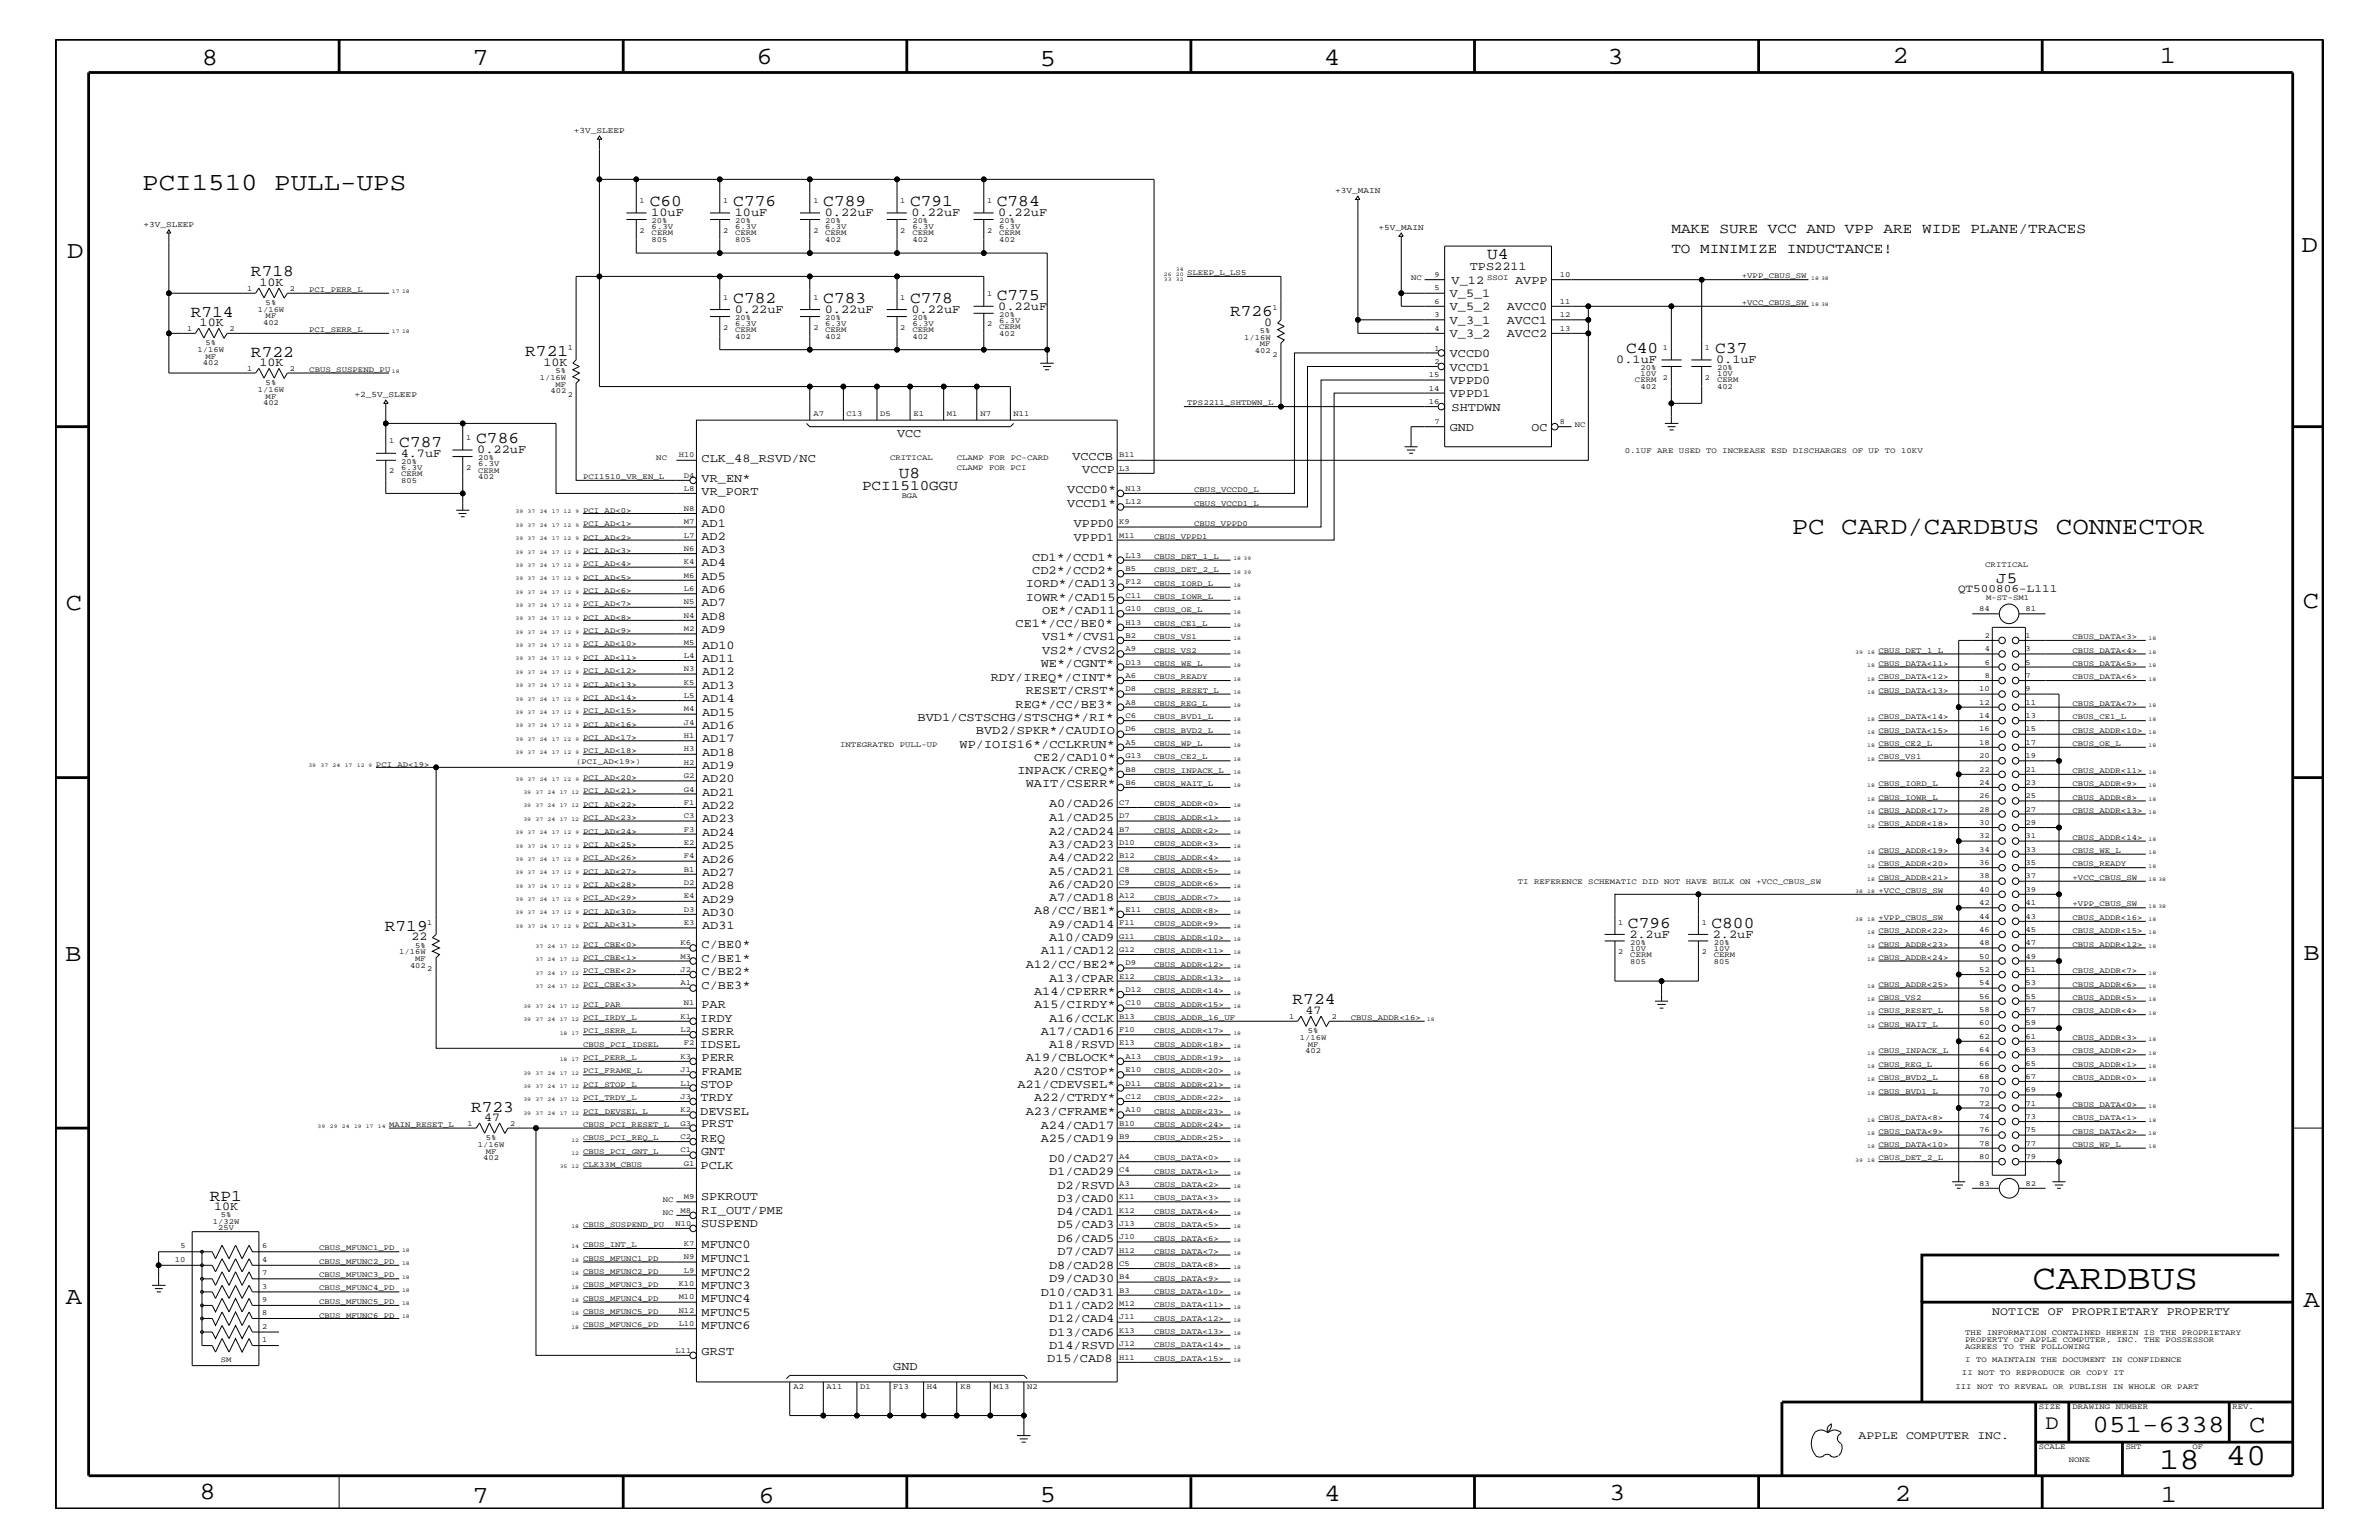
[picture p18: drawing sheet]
<svg xmlns="http://www.w3.org/2000/svg" width="432mm" height="279mm" viewBox="0 0 432 279" stroke-linecap="round" stroke-linejoin="round" font-family="sans-serif">
<defs><g id="words">
<text font-size="6.4" x="368.9" y="233.8">CARDBUS</text>
<g font-size="5.6">
<text x="391.9" y="266.6">18</text>
<text x="404" y="265.9">40</text>
</g>
<g font-size="4.5">
<text x="36.7" y="11.7">8</text>
<text x="85.8" y="11.7">7</text>
<text x="137.3" y="11.5">6</text>
<text x="240.3" y="11.7">4</text>
<text x="291.8" y="11.5">3</text>
<text x="343.5" y="11.5">2</text>
<text x="392" y="11.5">1</text>
<text x="188.7" y="12.1">5</text>
<text x="25.8" y="34.4">PCI1510 PULL-UPS</text>
<text x="12.2" y="46.8">D</text>
<text x="417.7" y="45.7">D</text>
<text x="325.2" y="96.8">PC CARD/CARDBUS CONNECTOR</text>
<text x="11.9" y="110.6">C</text>
<text x="418" y="110.3">C</text>
<text x="11.9" y="174.3">B</text>
<text x="418.1" y="174.2">B</text>
<text x="11.9" y="236.7">A</text>
<text x="418.1" y="237.1">A</text>
<text x="379.8" y="259.9">051-6338</text>
<text x="408.3" y="259.9">C</text>
<text x="36.2" y="271.9">8</text>
<text x="85.8" y="272.7">7</text>
<text x="137.7" y="272.7">6</text>
<text x="188.7" y="272.5">5</text>
<text x="240.4" y="272.3">4</text>
<text x="292.1" y="272.2">3</text>
<text x="343.9" y="272.3">2</text>
<text x="392.2" y="272.6">1</text>
</g>
<text font-size="3.7" x="371.3" y="259.3">D</text>
<g font-size="3">
<text x="117.9" y="37.4">C60</text>
<text x="133.1" y="37.4">C776</text>
<text x="149.4" y="37.4">C789</text>
<text x="165.2" y="37.4">C791</text>
<text x="180.9" y="37.4">C784</text>
<text x="269.9" y="47">U4</text>
<text x="45.6" y="50.2">R718</text>
<text x="34.6" y="57.4">R714</text>
<text x="133.1" y="55">C782</text>
<text x="149.4" y="55">C783</text>
<text x="165.2" y="55">C778</text>
<text x="180.9" y="54.4">C775</text>
<text x="223.3" y="57.3">R726</text>
<text x="45.6" y="64.7">R722</text>
<text x="95.3" y="64.5">R721</text>
<text x="295.1" y="64">C40</text>
<text x="311.3" y="64">C37</text>
<text x="72.5" y="81.1">C787</text>
<text x="86.4" y="80.5">C786</text>
<text x="163.2" y="86.6">U8</text>
<text x="69.8" y="168.9">R719</text>
<text x="295.5" y="168.3">C796</text>
<text x="310.6" y="168.3">C800</text>
<text x="234.6" y="182.2">R724</text>
<text x="85.5" y="201.7">R723</text>
<text x="38.1" y="217.9">RP1</text>
</g>
<text font-size="2.9" x="362.3" y="105.8">J5</text>
<g font-size="2.6">
<text x="303.4" y="45.9">TO MINIMIZE INDUCTANCE!</text>
<text x="303.4" y="42.3">MAKE SURE VCC AND VPP ARE WIDE PLANE/TRACES</text>
<text x="156.5" y="88.9">PCI1510GGU</text>
</g>
<g font-size="2.2">
<text x="118.2" y="39.2">10uF</text>
<text x="133.3" y="39.2">10uF</text>
<text x="149.7" y="39.2">0.22uF</text>
<text x="165.4" y="39.2">0.22uF</text>
<text x="181.2" y="39.2">0.22uF</text>
<text x="47.1" y="51.8">10K</text>
<text x="263.1" y="53.9">V_5_1</text>
<text x="263.5" y="51.5">V_12</text>
<text x="266.8" y="49.1">TPS2211</text>
<text x="275" y="51.5">AVPP</text>
<text x="36.2" y="59.1">10K</text>
<text x="133.3" y="56.8">0.22uF</text>
<text x="149.7" y="56.8">0.22uF</text>
<text x="165.4" y="56.8">0.22uF</text>
<text x="181.2" y="56.2">0.22uF</text>
<text x="229.4" y="59.1">0</text>
<text x="263.1" y="56.3">V_5_2</text>
<text x="263.1" y="58.8">V_3_1</text>
<text x="273.5" y="58.8">AVCC1</text>
<text x="273.5" y="56.3">AVCC0</text>
<text x="263.1" y="64.8">VCCD0</text>
<text x="263.1" y="61.2">V_3_2</text>
<text x="273.5" y="61.2">AVCC2</text>
<text x="293.4" y="65.9">0.1uF</text>
<text x="311.5" y="65.9">0.1uF</text>
<text x="47.1" y="66.4">10K</text>
<text x="98.6" y="66.4">10K</text>
<text x="263.1" y="67.3">VCCD1</text>
<text x="263.1" y="69.7">VPPD0</text>
<text x="263.1" y="72.1">VPPD1</text>
<text x="263.5" y="74.5">SHTDWN</text>
<text x="72.7" y="82.8">4.7uF</text>
<text x="86.6" y="82.2">0.22uF</text>
<text x="127.3" y="83.8">CLK_48_RSVD/NC</text>
<text x="162.8" y="79.4">VCC</text>
<text x="194.6" y="83.5">VCCCB</text>
<text x="263.1" y="78.2">GND</text>
<text x="278" y="78.2">OC</text>
<text x="127.3" y="87.4">VR_EN*</text>
<text x="127.3" y="89.8">VR_PORT</text>
<text x="193.7" y="89.5">VCCD0*</text>
<text x="196.4" y="85.9">VCCP</text>
<text x="127.3" y="93.1">AD0</text>
<text x="127.3" y="95.5">AD1</text>
<text x="193.7" y="92">VCCD1*</text>
<text x="194.9" y="95.6">VPPD0</text>
<text x="127.3" y="97.9">AD2</text>
<text x="127.3" y="100.4">AD3</text>
<text x="187.4" y="101.7">CD1*/CCD1*</text>
<text x="194.9" y="98.1">VPPD1</text>
<text x="127.3" y="102.7">AD4</text>
<text x="127.3" y="105.2">AD5</text>
<text x="127.3" y="107.6">AD6</text>
<text x="186.2" y="106.5">IORD*/CAD13</text>
<text x="187.4" y="104.1">CD2*/CCD2*</text>
<text x="127.3" y="112.5">AD8</text>
<text x="127.3" y="110">AD7</text>
<text x="184.3" y="113.8">CE1*/CC/BE0*</text>
<text x="186.2" y="109">IOWR*/CAD15</text>
<text x="189.1" y="111.4">OE*/CAD11</text>
<text x="127.3" y="114.9">AD9</text>
<text x="127.4" y="117.7">AD10</text>
<text x="189.1" y="116.2">VS1*/CVS1</text>
<text x="189.1" y="118.6">VS2*/CVS2</text>
<text x="127.4" y="120.1">AD11</text>
<text x="127.4" y="125">AD13</text>
<text x="127.4" y="122.5">AD12</text>
<text x="179.8" y="123.5">RDY/IREQ*/CINT*</text>
<text x="186.2" y="125.9">RESET/CRST*</text>
<text x="188.9" y="121.1">WE*/CGNT*</text>
<text x="127.4" y="129.8">AD15</text>
<text x="127.4" y="127.4">AD14</text>
<text x="166.5" y="130.8">BVD1/CSTSCHG/STSCHG*/RI*</text>
<text x="184.3" y="128.4">REG*/CC/BE3*</text>
<text x="127.4" y="137.1">AD18</text>
<text x="127.4" y="134.6">AD17</text>
<text x="127.4" y="132.2">AD16</text>
<text x="174.2" y="135.7">WP/IOIS16*/CCLKRUN*</text>
<text x="177.1" y="133.2">BVD2/SPKR*/CAUDIO</text>
<text x="127.4" y="141.9">AD20</text>
<text x="127.4" y="139.5">AD19</text>
<text x="184.7" y="140.5">INPACK/CREQ*</text>
<text x="186.2" y="142.9">WAIT/CSERR*</text>
<text x="187.7" y="138">CE2/CAD10*</text>
<text x="127.4" y="144.4">AD21</text>
<text x="127.4" y="149.2">AD23</text>
<text x="127.4" y="146.8">AD22</text>
<text x="190.4" y="149">A1/CAD25</text>
<text x="190.4" y="146.5">A0/CAD26</text>
<text x="127.4" y="154">AD25</text>
<text x="127.4" y="151.7">AD24</text>
<text x="190.4" y="153.8">A3/CAD23</text>
<text x="190.4" y="151.4">A2/CAD24</text>
<text x="127.4" y="161.3">AD28</text>
<text x="127.4" y="158.9">AD27</text>
<text x="127.4" y="156.5">AD26</text>
<text x="190.4" y="161.1">A6/CAD20</text>
<text x="190.4" y="158.7">A5/CAD21</text>
<text x="190.4" y="156.2">A4/CAD22</text>
<text x="127.4" y="166.1">AD30</text>
<text x="127.4" y="163.8">AD29</text>
<text x="187.7" y="165.9">A8/CC/BE1*</text>
<text x="190.4" y="163.5">A7/CAD18</text>
<text x="74.7" y="170.6">22</text>
<text x="127.3" y="172.1">C/BE0*</text>
<text x="127.4" y="168.6">AD31</text>
<text x="188.9" y="173.2">A11/CAD12</text>
<text x="190.4" y="170.8">A10/CAD9</text>
<text x="190.4" y="168.3">A9/CAD14</text>
<text x="295.7" y="170.1">2.2uF</text>
<text x="310.9" y="170.1">2.2uF</text>
<text x="127.3" y="179.4">C/BE3*</text>
<text x="127.3" y="177">C/BE2*</text>
<text x="127.3" y="174.5">C/BE1*</text>
<text x="186.2" y="175.6">A12/CC/BE2*</text>
<text x="190.4" y="178.1">A13/CPAR</text>
<text x="127.1" y="185.4">IRDY</text>
<text x="127.3" y="182.9">PAR</text>
<text x="187.7" y="182.9">A15/CIRDY*</text>
<text x="187.7" y="180.5">A14/CPERR*</text>
<text x="190.4" y="185.4">A16/CCLK</text>
<text x="237" y="184">47</text>
<text x="127" y="190.2">IDSEL</text>
<text x="127.3" y="187.7">SERR</text>
<text x="188.9" y="187.7">A17/CAD16</text>
<text x="190.4" y="190.2">A18/RSVD</text>
<text x="127.2" y="197.5">STOP</text>
<text x="127.3" y="192.6">PERR</text>
<text x="127.3" y="195">FRAME</text>
<text x="184.7" y="197.5">A21/CDEVSEL*</text>
<text x="186.2" y="192.6">A19/CBLOCK*</text>
<text x="187.7" y="195">A20/CSTOP*</text>
<text x="87.9" y="203.4">47</text>
<text x="127.1" y="202.3">DEVSEL</text>
<text x="127.2" y="199.8">TRDY</text>
<text x="186.2" y="202.3">A23/CFRAME*</text>
<text x="187.7" y="199.8">A22/CTRDY*</text>
<text x="127.3" y="209.6">GNT</text>
<text x="127.3" y="204.5">PRST</text>
<text x="127.3" y="207.1">REQ</text>
<text x="188.9" y="207.1">A25/CAD19</text>
<text x="188.9" y="204.8">A24/CAD17</text>
<text x="127.2" y="212">PCLK</text>
<text x="190.4" y="213.2">D1/CAD29</text>
<text x="190.4" y="210.8">D0/CAD27</text>
<text x="191.9" y="215.7">D2/RSVD</text>
<text x="38.9" y="219.5">10K</text>
<text x="127.3" y="217.8">SPKROUT</text>
<text x="127.3" y="220.2">RI_OUT/PME</text>
<text x="191.9" y="220.5">D4/CAD1</text>
<text x="191.9" y="218">D3/CAD0</text>
<text x="127.3" y="222.7">SUSPEND</text>
<text x="127.3" y="226.3">MFUNC0</text>
<text x="191.9" y="227.8">D7/CAD7</text>
<text x="191.9" y="225.3">D6/CAD5</text>
<text x="191.9" y="222.9">D5/CAD3</text>
<text x="127.3" y="233.8">MFUNC3</text>
<text x="127.3" y="229">MFUNC1</text>
<text x="127.3" y="231.4">MFUNC2</text>
<text x="190.4" y="232.6">D9/CAD30</text>
<text x="190.4" y="230.2">D8/CAD28</text>
<text x="127.3" y="236.2">MFUNC4</text>
<text x="127.3" y="238.7">MFUNC5</text>
<text x="188.9" y="235.1">D10/CAD31</text>
<text x="190.4" y="239.9">D12/CAD4</text>
<text x="190.4" y="237.4">D11/CAD2</text>
<text x="127.3" y="245.9">GRST</text>
<text x="127.3" y="241.1">MFUNC6</text>
<text x="190.4" y="244.7">D14/RSVD</text>
<text x="190.4" y="242.3">D13/CAD6</text>
<text x="162.1" y="248.6">GND</text>
<text x="190.1" y="247.2">D15/CAD8</text>
</g>
<g font-size="2.1">
<text x="361.6" y="238.6">NOTICE OF PROPRIETARY PROPERTY</text>
<text x="337.3" y="261.1">APPLE COMPUTER INC.</text>
</g>
<text font-size="2" x="355.4" y="107.5">QT500806-L111</text>
<g font-size="1.5">
<text x="104.2" y="24.2">+3V_SLEEP</text>
<text x="242.4" y="35.1">+3V_MAIN</text>
<text x="26" y="41.2">+3V_SLEEP</text>
<text x="250.2" y="41.8">+5V_MAIN</text>
<text x="64.3" y="72.1">+2_5V_SLEEP</text>
</g>
<g font-size="1.4">
<text x="116.1" y="36.8">1</text>
<text x="118.3" y="40.4">20%</text>
<text x="118.3" y="41.5">6.3V</text>
<text x="131.2" y="36.8">1</text>
<text x="133.4" y="40.4">20%</text>
<text x="133.4" y="41.5">6.3V</text>
<text x="147.7" y="36.8">1</text>
<text x="149.8" y="40.4">20%</text>
<text x="149.8" y="41.5">6.3V</text>
<text x="163.4" y="36.8">1</text>
<text x="165.6" y="40.4">20%</text>
<text x="165.6" y="41.5">6.3V</text>
<text x="179.2" y="36.8">1</text>
<text x="181.4" y="40.4">20%</text>
<text x="181.4" y="41.5">6.3V</text>
<text x="116.1" y="42.3">2</text>
<text x="118.3" y="42.7">CERM</text>
<text x="118.3" y="44">805</text>
<text x="131.2" y="42.3">2</text>
<text x="133.4" y="44">805</text>
<text x="133.4" y="42.7">CERM</text>
<text x="147.7" y="42.3">2</text>
<text x="149.8" y="44">402</text>
<text x="149.8" y="42.7">CERM</text>
<text x="163.4" y="42.3">2</text>
<text x="165.6" y="44">402</text>
<text x="165.6" y="42.7">CERM</text>
<text x="179.2" y="42.3">2</text>
<text x="181.4" y="44">402</text>
<text x="181.4" y="42.7">CERM</text>
<text x="44.9" y="52.8">1</text>
<text x="52.6" y="52.8">2</text>
<text x="56.1" y="52.9">PCI_PERR_L</text>
<text x="179.2" y="53.8">1</text>
<text x="215.5" y="49.9">SLEEP_L_LS5</text>
<text x="256.1" y="50.7">NC</text>
<text x="260.3" y="52.7">5</text>
<text x="260.3" y="50.3">9</text>
<text x="269.9" y="50.7">SSOI</text>
<text x="283.1" y="50.3">10</text>
<text x="316.1" y="50.5">+VPP_CBUS_SW</text>
<text x="46.8" y="56.6">1/16W</text>
<text x="47.8" y="59">402</text>
<text x="48.2" y="57.8">MF</text>
<text x="48.2" y="55.3">5%</text>
<text x="131.2" y="59.8">2</text>
<text x="131.2" y="54.4">1</text>
<text x="133.4" y="58">20%</text>
<text x="133.4" y="59.1">6.3V</text>
<text x="147.7" y="59.8">2</text>
<text x="147.7" y="54.4">1</text>
<text x="149.8" y="58">20%</text>
<text x="149.8" y="59.1">6.3V</text>
<text x="163.4" y="59.8">2</text>
<text x="163.4" y="54.4">1</text>
<text x="165.6" y="58">20%</text>
<text x="165.6" y="59.1">6.3V</text>
<text x="179.2" y="59.2">2</text>
<text x="181.4" y="59.7">CERM</text>
<text x="181.4" y="57.4">20%</text>
<text x="181.4" y="58.5">6.3V</text>
<text x="231" y="56.2">1</text>
<text x="260.3" y="55.1">6</text>
<text x="260.3" y="60">4</text>
<text x="260.3" y="57.5">3</text>
<text x="283.1" y="60">13</text>
<text x="283.1" y="57.5">12</text>
<text x="283.1" y="55.1">11</text>
<text x="316.1" y="55.3">+VCC_CBUS_SW</text>
<text x="34" y="60.1">1</text>
<text x="35.9" y="63.9">1/16W</text>
<text x="37.3" y="65.1">MF</text>
<text x="37.3" y="62.6">5%</text>
<text x="41.7" y="60.1">2</text>
<text x="56.1" y="60.2">PCI_SERR_L</text>
<text x="103" y="63.4">1</text>
<text x="133.4" y="61.5">402</text>
<text x="133.4" y="60.3">CERM</text>
<text x="149.8" y="60.3">CERM</text>
<text x="149.8" y="61.5">402</text>
<text x="165.6" y="60.3">CERM</text>
<text x="165.6" y="61.5">402</text>
<text x="181.4" y="60.9">402</text>
<text x="225.8" y="61.7">1/16W</text>
<text x="227.8" y="64">402</text>
<text x="228.7" y="60.5">5%</text>
<text x="228.7" y="62.9">MF</text>
<text x="231" y="64.7">2</text>
<text x="260.3" y="63.6">1</text>
<text x="301.8" y="63.4">1</text>
<text x="309.5" y="63.4">1</text>
<text x="36.8" y="66.2">402</text>
<text x="44.9" y="67.3">1</text>
<text x="46.8" y="71.1">1/16W</text>
<text x="48.2" y="69.9">5%</text>
<text x="52.6" y="67.3">2</text>
<text x="56.1" y="67.5">CBUS_SUSPEND_PU</text>
<text x="98" y="68.9">1/16W</text>
<text x="99.9" y="71.3">402</text>
<text x="100.8" y="67.7">5%</text>
<text x="100.8" y="70.1">MF</text>
<text x="103" y="72">2</text>
<text x="259.3" y="70.9">14</text>
<text x="259.3" y="68.4">15</text>
<text x="260.3" y="66.1">2</text>
<text x="296.8" y="69.4">CERM</text>
<text x="297.8" y="67.1">20%</text>
<text x="297.8" y="68.2">10V</text>
<text x="297.8" y="70.6">402</text>
<text x="301.8" y="68.9">2</text>
<text x="309.5" y="68.9">2</text>
<text x="311.7" y="67.1">20%</text>
<text x="311.7" y="68.2">10V</text>
<text x="311.7" y="69.4">CERM</text>
<text x="311.7" y="70.6">402</text>
<text x="47.8" y="73.5">402</text>
<text x="48.2" y="72.3">MF</text>
<text x="147.7" y="75.6">A7</text>
<text x="153.7" y="75.6">C13</text>
<text x="159.8" y="75.6">D5</text>
<text x="165.8" y="75.6">E1</text>
<text x="171.9" y="75.6">M1</text>
<text x="178" y="75.6">N7</text>
<text x="184" y="75.6">N11</text>
<text x="215.5" y="73.5">TPS2211_SHTDWN_L</text>
<text x="259.3" y="73.3">16</text>
<text x="260.3" y="77">7</text>
<text x="283.1" y="77">8</text>
<text x="285.8" y="77.4">NC</text>
<text x="70.6" y="80.5">1</text>
<text x="84.6" y="79.9">1</text>
<text x="86.8" y="83.5">20%</text>
<text x="119.1" y="83.5">NC</text>
<text x="123.2" y="83">H10</text>
<text x="161.5" y="83.5">CRITICAL</text>
<text x="173.7" y="83.5">CLAMP FOR PC-CARD</text>
<text x="203.1" y="83">B11</text>
<text x="294.9" y="82.2">0.1UF ARE USED TO INCREASE ESD DISCHARGES OF UP TO 10KV</text>
<text x="70.6" y="85.9">2</text>
<text x="72.8" y="84.1">20%</text>
<text x="72.8" y="86.4">CERM</text>
<text x="72.8" y="85.2">6.3V</text>
<text x="72.8" y="87.6">805</text>
<text x="84.6" y="85.3">2</text>
<text x="86.8" y="84.5">6.3V</text>
<text x="86.8" y="87">402</text>
<text x="86.8" y="85.8">CERM</text>
<text x="105.8" y="86.9">PCI1510_VR_EN_L</text>
<text x="124.1" y="89.1">L8</text>
<text x="124.1" y="86.6">D4</text>
<text x="173.7" y="85.3">CLAMP FOR PCI</text>
<text x="203.1" y="85.5">L3</text>
<text x="204.3" y="89.1">N13</text>
<text x="216.7" y="89.3">CBUS_VCCD0_L</text>
<text x="105.8" y="95.4">PCI_AD&lt;1&gt;</text>
<text x="105.8" y="93.1">PCI_AD&lt;0&gt;</text>
<text x="124.1" y="95.1">M7</text>
<text x="124.1" y="92.7">N8</text>
<text x="163.7" y="90.4">BGA</text>
<text x="203.1" y="95.1">K9</text>
<text x="204.3" y="91.5">L12</text>
<text x="216.7" y="91.7">CBUS_VCCD1_L</text>
<text x="216.7" y="95.4">CBUS_VPPD0</text>
<text x="105.8" y="100.4">PCI_AD&lt;3&gt;</text>
<text x="105.8" y="97.9">PCI_AD&lt;2&gt;</text>
<text x="124.1" y="100">N6</text>
<text x="124.1" y="97.6">L7</text>
<text x="203.1" y="97.6">M11</text>
<text x="204.3" y="101.2">L13</text>
<text x="209.5" y="97.8">CBUS_VPPD1</text>
<text x="209.5" y="101.4">CBUS_DET_1_L</text>
<text x="105.8" y="102.7">PCI_AD&lt;4&gt;</text>
<text x="105.8" y="105.2">PCI_AD&lt;5&gt;</text>
<text x="105.8" y="107.6">PCI_AD&lt;6&gt;</text>
<text x="124.1" y="107.2">L6</text>
<text x="124.1" y="104.8">M6</text>
<text x="124.1" y="102.4">K4</text>
<text x="204.3" y="106">F12</text>
<text x="204.3" y="103.7">B5</text>
<text x="209.5" y="106.3">CBUS_IORD_L</text>
<text x="209.5" y="103.8">CBUS_DET_2_L</text>
<text x="360.3" y="102.9">CRITICAL</text>
<text x="105.8" y="110">PCI_AD&lt;7&gt;</text>
<text x="105.8" y="112.5">PCI_AD&lt;8&gt;</text>
<text x="124.1" y="112.1">N4</text>
<text x="124.1" y="109.7">N5</text>
<text x="204.3" y="110.9">G10</text>
<text x="204.3" y="108.5">C11</text>
<text x="204.3" y="113.3">H13</text>
<text x="209.5" y="113.6">CBUS_CE1_L</text>
<text x="209.5" y="111.1">CBUS_OE_L</text>
<text x="209.5" y="108.7">CBUS_IOWR_L</text>
<text x="359.2" y="110.9">84</text>
<text x="360.5" y="108.9">M-ST-SM1</text>
<text x="367.6" y="110.9">81</text>
<text x="105.8" y="114.8">PCI_AD&lt;9&gt;</text>
<text x="105.8" y="119.7">PCI_AD&lt;11&gt;</text>
<text x="105.8" y="117.3">PCI_AD&lt;10&gt;</text>
<text x="124.1" y="114.5">M2</text>
<text x="124.1" y="119.4">L4</text>
<text x="124.1" y="117">M5</text>
<text x="204.3" y="118.1">A9</text>
<text x="204.3" y="115.8">B2</text>
<text x="209.5" y="118.4">CBUS_VS2</text>
<text x="209.5" y="115.9">CBUS_VS1</text>
<text x="341" y="118.4">CBUS_DET_1_L</text>
<text x="360.3" y="118.1">4</text>
<text x="360.3" y="115.7">2</text>
<text x="367.6" y="118.1">3</text>
<text x="367.6" y="115.7">1</text>
<text x="376.2" y="118.4">CBUS_DATA&lt;4&gt;</text>
<text x="376.2" y="115.9">CBUS_DATA&lt;3&gt;</text>
<text x="105.8" y="124.6">PCI_AD&lt;13&gt;</text>
<text x="105.8" y="122.1">PCI_AD&lt;12&gt;</text>
<text x="124.1" y="124.2">K5</text>
<text x="124.1" y="121.8">N3</text>
<text x="204.3" y="120.6">D13</text>
<text x="204.3" y="125.4">D8</text>
<text x="204.3" y="123">A6</text>
<text x="209.5" y="125.7">CBUS_RESET_L</text>
<text x="209.5" y="123.2">CBUS_READY</text>
<text x="209.5" y="120.8">CBUS_WE_L</text>
<text x="341" y="125.7">CBUS_DATA&lt;13&gt;</text>
<text x="341" y="123.2">CBUS_DATA&lt;12&gt;</text>
<text x="341" y="120.8">CBUS_DATA&lt;11&gt;</text>
<text x="359.2" y="125.4">10</text>
<text x="360.3" y="123">8</text>
<text x="360.3" y="120.6">6</text>
<text x="367.6" y="125.4">9</text>
<text x="367.6" y="123">7</text>
<text x="367.6" y="120.6">5</text>
<text x="376.2" y="123.2">CBUS_DATA&lt;6&gt;</text>
<text x="376.2" y="120.8">CBUS_DATA&lt;5&gt;</text>
<text x="105.8" y="131.9">PCI_AD&lt;16&gt;</text>
<text x="105.8" y="129.4">PCI_AD&lt;15&gt;</text>
<text x="105.8" y="127">PCI_AD&lt;14&gt;</text>
<text x="124.1" y="131.5">J4</text>
<text x="124.1" y="129.1">M4</text>
<text x="124.1" y="126.7">L5</text>
<text x="204.3" y="127.9">A8</text>
<text x="204.3" y="130.3">C6</text>
<text x="209.5" y="128">CBUS_REG_L</text>
<text x="209.5" y="130.5">CBUS_BVD1_L</text>
<text x="341" y="130.5">CBUS_DATA&lt;14&gt;</text>
<text x="359.2" y="130.2">14</text>
<text x="359.2" y="127.9">12</text>
<text x="367.6" y="130.2">13</text>
<text x="367.6" y="127.9">11</text>
<text x="376.2" y="130.5">CBUS_CE1_L</text>
<text x="376.2" y="128">CBUS_DATA&lt;7&gt;</text>
<text x="105.8" y="136.7">PCI_AD&lt;18&gt;</text>
<text x="105.8" y="134.2">PCI_AD&lt;17&gt;</text>
<text x="124.1" y="136.3">H3</text>
<text x="124.1" y="133.9">H1</text>
<text x="152.5" y="135.6">INTEGRATED PULL-UP</text>
<text x="204.3" y="132.7">D6</text>
<text x="204.3" y="135.2">A5</text>
<text x="204.3" y="137.5">G13</text>
<text x="209.5" y="137.8">CBUS_CE2_L</text>
<text x="209.5" y="135.3">CBUS_WP_L</text>
<text x="209.5" y="133">CBUS_BVD2_L</text>
<text x="341" y="137.8">CBUS_VS1</text>
<text x="341" y="135.3">CBUS_CE2_L</text>
<text x="341" y="133">CBUS_DATA&lt;15&gt;</text>
<text x="359.2" y="137.5">20</text>
<text x="359.2" y="135.2">18</text>
<text x="359.2" y="132.7">16</text>
<text x="367.6" y="137.5">19</text>
<text x="367.6" y="135.2">17</text>
<text x="367.6" y="132.7">15</text>
<text x="376.2" y="135.3">CBUS_OE_L</text>
<text x="376.2" y="133">CBUS_ADDR&lt;10&gt;</text>
<text x="68.2" y="139.1">PCI_AD&lt;19&gt;</text>
<text x="104.6" y="138.6">(PCI_AD&lt;19&gt;)</text>
<text x="105.8" y="144">PCI_AD&lt;21&gt;</text>
<text x="105.8" y="141.5">PCI_AD&lt;20&gt;</text>
<text x="124.1" y="143.6">G4</text>
<text x="124.1" y="141.2">G2</text>
<text x="124.1" y="138.8">H2</text>
<text x="204.3" y="142.4">B6</text>
<text x="204.3" y="140">B8</text>
<text x="209.5" y="142.6">CBUS_WAIT_L</text>
<text x="209.5" y="140.2">CBUS_INPACK_L</text>
<text x="341" y="142.6">CBUS_IORD_L</text>
<text x="359.2" y="142.4">24</text>
<text x="359.2" y="140">22</text>
<text x="367.6" y="142.4">23</text>
<text x="367.6" y="140">21</text>
<text x="376.2" y="142.6">CBUS_ADDR&lt;9&gt;</text>
<text x="376.2" y="140.2">CBUS_ADDR&lt;11&gt;</text>
<text x="105.8" y="148.8">PCI_AD&lt;23&gt;</text>
<text x="105.8" y="146.4">PCI_AD&lt;22&gt;</text>
<text x="124.1" y="148.4">C3</text>
<text x="124.1" y="146.1">F1</text>
<text x="203.1" y="148.4">D7</text>
<text x="203.1" y="146.1">C7</text>
<text x="209.5" y="146.2">CBUS_ADDR&lt;0&gt;</text>
<text x="209.5" y="148.7">CBUS_ADDR&lt;1&gt;</text>
<text x="341" y="149.9">CBUS_ADDR&lt;18&gt;</text>
<text x="341" y="147.5">CBUS_ADDR&lt;17&gt;</text>
<text x="341" y="145.1">CBUS_IOWR_L</text>
<text x="359.2" y="149.6">30</text>
<text x="359.2" y="147.3">28</text>
<text x="359.2" y="144.8">26</text>
<text x="367.6" y="149.6">29</text>
<text x="367.6" y="147.3">27</text>
<text x="367.6" y="144.8">25</text>
<text x="376.2" y="145.1">CBUS_ADDR&lt;8&gt;</text>
<text x="376.2" y="147.5">CBUS_ADDR&lt;13&gt;</text>
<text x="105.8" y="156">PCI_AD&lt;26&gt;</text>
<text x="105.8" y="153.7">PCI_AD&lt;25&gt;</text>
<text x="105.8" y="151.2">PCI_AD&lt;24&gt;</text>
<text x="124.1" y="155.7">F4</text>
<text x="124.1" y="153.4">E2</text>
<text x="124.1" y="150.9">F3</text>
<text x="203.1" y="155.7">B12</text>
<text x="203.1" y="153.4">D10</text>
<text x="203.1" y="150.9">B7</text>
<text x="209.5" y="151.2">CBUS_ADDR&lt;2&gt;</text>
<text x="209.5" y="153.5">CBUS_ADDR&lt;3&gt;</text>
<text x="209.5" y="156">CBUS_ADDR&lt;4&gt;</text>
<text x="341" y="154.7">CBUS_ADDR&lt;19&gt;</text>
<text x="359.2" y="154.5">34</text>
<text x="359.2" y="152.1">32</text>
<text x="367.6" y="154.5">33</text>
<text x="367.6" y="152.1">31</text>
<text x="376.2" y="154.7">CBUS_WE_L</text>
<text x="376.2" y="152.3">CBUS_ADDR&lt;14&gt;</text>
<text x="105.8" y="158.5">PCI_AD&lt;27&gt;</text>
<text x="105.8" y="160.9">PCI_AD&lt;28&gt;</text>
<text x="124.1" y="160.6">D2</text>
<text x="124.1" y="158.2">B1</text>
<text x="203.1" y="160.6">C9</text>
<text x="203.1" y="158.2">C8</text>
<text x="209.5" y="158.4">CBUS_ADDR&lt;5&gt;</text>
<text x="209.5" y="160.8">CBUS_ADDR&lt;6&gt;</text>
<text x="275.5" y="160.5">TI REFERENCE SCHEMATIC DID NOT HAVE BULK ON +VCC_CBUS_SW</text>
<text x="341" y="162">+VCC_CBUS_SW</text>
<text x="341" y="159.6">CBUS_ADDR&lt;21&gt;</text>
<text x="341" y="157.2">CBUS_ADDR&lt;20&gt;</text>
<text x="359.2" y="161.8">40</text>
<text x="359.2" y="159.4">38</text>
<text x="359.2" y="156.9">36</text>
<text x="367.6" y="161.8">39</text>
<text x="367.6" y="159.4">37</text>
<text x="367.6" y="156.9">35</text>
<text x="376.2" y="159.6">+VCC_CBUS_SW</text>
<text x="376.2" y="157.2">CBUS_READY</text>
<text x="77.6" y="167.8">1</text>
<text x="105.8" y="163.4">PCI_AD&lt;29&gt;</text>
<text x="105.8" y="165.8">PCI_AD&lt;30&gt;</text>
<text x="124.1" y="167.8">E3</text>
<text x="124.1" y="165.5">D3</text>
<text x="124.1" y="163">E4</text>
<text x="203.1" y="167.8">F11</text>
<text x="203.1" y="163">A12</text>
<text x="204.3" y="165.5">E11</text>
<text x="209.5" y="163.3">CBUS_ADDR&lt;7&gt;</text>
<text x="209.5" y="165.6">CBUS_ADDR&lt;8&gt;</text>
<text x="293.7" y="167.8">1</text>
<text x="308.9" y="167.8">1</text>
<text x="341" y="166.9">+VPP_CBUS_SW</text>
<text x="359.2" y="166.7">44</text>
<text x="359.2" y="164.2">42</text>
<text x="367.6" y="166.7">43</text>
<text x="367.6" y="164.2">41</text>
<text x="376.2" y="166.9">CBUS_ADDR&lt;16&gt;</text>
<text x="376.2" y="164.5">+VPP_CBUS_SW</text>
<text x="72.5" y="173.2">1/16W</text>
<text x="75.4" y="172">5%</text>
<text x="105.8" y="168.2">PCI_AD&lt;31&gt;</text>
<text x="105.8" y="171.7">PCI_CBE&lt;0&gt;</text>
<text x="123.5" y="173.9">M3</text>
<text x="123.5" y="171.5">K6</text>
<text x="203.1" y="172.7">G12</text>
<text x="203.1" y="170.3">G11</text>
<text x="209.5" y="168.1">CBUS_ADDR&lt;9&gt;</text>
<text x="209.5" y="170.5">CBUS_ADDR&lt;10&gt;</text>
<text x="209.5" y="172.9">CBUS_ADDR&lt;11&gt;</text>
<text x="293.7" y="173.2">2</text>
<text x="295.9" y="173.7">CERM</text>
<text x="295.9" y="172.5">10V</text>
<text x="295.9" y="171.4">20%</text>
<text x="308.9" y="173.2">2</text>
<text x="311.1" y="173.7">CERM</text>
<text x="311.1" y="172.5">10V</text>
<text x="311.1" y="171.4">20%</text>
<text x="341" y="171.7">CBUS_ADDR&lt;23&gt;</text>
<text x="341" y="169.3">CBUS_ADDR&lt;22&gt;</text>
<text x="359.2" y="173.9">50</text>
<text x="359.2" y="171.5">48</text>
<text x="359.2" y="169">46</text>
<text x="367.6" y="173.9">49</text>
<text x="367.6" y="171.5">47</text>
<text x="367.6" y="169">45</text>
<text x="376.2" y="171.7">CBUS_ADDR&lt;12&gt;</text>
<text x="376.2" y="169.3">CBUS_ADDR&lt;15&gt;</text>
<text x="74.4" y="175.6">402</text>
<text x="75.4" y="174.4">MF</text>
<text x="77.6" y="176.2">2</text>
<text x="105.8" y="174.2">PCI_CBE&lt;1&gt;</text>
<text x="105.8" y="176.6">PCI_CBE&lt;2&gt;</text>
<text x="105.8" y="179">PCI_CBE&lt;3&gt;</text>
<text x="123.5" y="178.8">A1</text>
<text x="123.5" y="176.4">J2</text>
<text x="203.1" y="177.6">E12</text>
<text x="204.3" y="175.1">D9</text>
<text x="209.5" y="175.4">CBUS_ADDR&lt;12&gt;</text>
<text x="209.5" y="177.8">CBUS_ADDR&lt;13&gt;</text>
<text x="295.9" y="174.9">805</text>
<text x="311.1" y="174.9">805</text>
<text x="341" y="174.2">CBUS_ADDR&lt;24&gt;</text>
<text x="341" y="179">CBUS_ADDR&lt;25&gt;</text>
<text x="359.2" y="178.8">54</text>
<text x="359.2" y="176.3">52</text>
<text x="367.6" y="178.8">53</text>
<text x="367.6" y="176.3">51</text>
<text x="376.2" y="179">CBUS_ADDR&lt;6&gt;</text>
<text x="376.2" y="176.6">CBUS_ADDR&lt;7&gt;</text>
<text x="105.8" y="182.7">PCI_PAR</text>
<text x="105.8" y="185">PCI_IRDY_L</text>
<text x="123.5" y="184.9">K1</text>
<text x="124.1" y="182.4">N1</text>
<text x="203.1" y="184.9">B13</text>
<text x="204.3" y="182.4">C10</text>
<text x="204.3" y="180">D12</text>
<text x="209.5" y="180.2">CBUS_ADDR&lt;14&gt;</text>
<text x="209.5" y="182.7">CBUS_ADDR&lt;15&gt;</text>
<text x="209.5" y="185">CBUS_ADDR_16_UF</text>
<text x="234" y="184.9">1</text>
<text x="241.7" y="184.9">2</text>
<text x="245.2" y="185">CBUS_ADDR&lt;16&gt;</text>
<text x="341" y="183.8">CBUS_RESET_L</text>
<text x="341" y="181.4">CBUS_VS2</text>
<text x="359.2" y="183.6">58</text>
<text x="359.2" y="181.2">56</text>
<text x="367.6" y="183.6">57</text>
<text x="367.6" y="181.2">55</text>
<text x="376.2" y="183.8">CBUS_ADDR&lt;4&gt;</text>
<text x="376.2" y="181.4">CBUS_ADDR&lt;5&gt;</text>
<text x="105.8" y="189.9">CBUS_PCI_IDSEL</text>
<text x="105.8" y="187.5">PCI_SERR_L</text>
<text x="123.5" y="187.2">L2</text>
<text x="124.1" y="189.7">F2</text>
<text x="203.1" y="189.7">E13</text>
<text x="203.1" y="187.2">F10</text>
<text x="209.5" y="187.5">CBUS_ADDR&lt;17&gt;</text>
<text x="209.5" y="189.9">CBUS_ADDR&lt;18&gt;</text>
<text x="235.9" y="188.7">1/16W</text>
<text x="236.9" y="191.1">402</text>
<text x="237.4" y="187.5">5%</text>
<text x="237.4" y="189.9">MF</text>
<text x="341" y="191.1">CBUS_INPACK_L</text>
<text x="341" y="186.3">CBUS_WAIT_L</text>
<text x="359.2" y="190.9">64</text>
<text x="359.2" y="188.5">62</text>
<text x="359.2" y="186">60</text>
<text x="367.6" y="190.9">63</text>
<text x="367.6" y="188.5">61</text>
<text x="367.6" y="186">59</text>
<text x="376.2" y="191.1">CBUS_ADDR&lt;2&gt;</text>
<text x="376.2" y="188.7">CBUS_ADDR&lt;3&gt;</text>
<text x="105.8" y="197.2">PCI_STOP_L</text>
<text x="105.8" y="194.8">PCI_FRAME_L</text>
<text x="105.8" y="192.3">PCI_PERR_L</text>
<text x="123.5" y="194.5">J1</text>
<text x="123.5" y="197">L1</text>
<text x="123.5" y="192.1">K3</text>
<text x="204.3" y="197">D11</text>
<text x="204.3" y="194.5">E10</text>
<text x="204.3" y="192.1">A13</text>
<text x="209.5" y="192.3">CBUS_ADDR&lt;19&gt;</text>
<text x="209.5" y="194.8">CBUS_ADDR&lt;20&gt;</text>
<text x="209.5" y="197.2">CBUS_ADDR&lt;21&gt;</text>
<text x="341" y="195.9">CBUS_BVD2_L</text>
<text x="341" y="193.6">CBUS_REG_L</text>
<text x="359.2" y="195.7">68</text>
<text x="359.2" y="193.3">66</text>
<text x="367.6" y="195.7">67</text>
<text x="367.6" y="193.3">65</text>
<text x="376.2" y="195.9">CBUS_ADDR&lt;0&gt;</text>
<text x="376.2" y="193.6">CBUS_ADDR&lt;1&gt;</text>
<text x="105.8" y="199.6">PCI_TRDY_L</text>
<text x="105.8" y="202">PCI_DEVSEL_L</text>
<text x="123.5" y="199.4">J3</text>
<text x="123.5" y="201.8">K2</text>
<text x="204.3" y="201.8">A10</text>
<text x="204.3" y="199.4">C12</text>
<text x="209.5" y="199.6">CBUS_ADDR&lt;22&gt;</text>
<text x="209.5" y="202">CBUS_ADDR&lt;23&gt;</text>
<text x="341" y="203.2">CBUS_DATA&lt;8&gt;</text>
<text x="341" y="198.4">CBUS_BVD1_L</text>
<text x="359.2" y="203">74</text>
<text x="359.2" y="200.6">72</text>
<text x="359.2" y="198.1">70</text>
<text x="367.6" y="203">73</text>
<text x="367.6" y="200.6">71</text>
<text x="367.6" y="198.1">69</text>
<text x="376.2" y="203.2">CBUS_DATA&lt;1&gt;</text>
<text x="376.2" y="200.9">CBUS_DATA&lt;0&gt;</text>
<text x="70.6" y="204.5">MAIN_RESET_L</text>
<text x="84.8" y="204.3">1</text>
<text x="86.7" y="208.1">1/16W</text>
<text x="88.2" y="209.3">MF</text>
<text x="88.2" y="206.9">5%</text>
<text x="92.6" y="204.3">2</text>
<text x="105.8" y="206.9">CBUS_PCI_REQ_L</text>
<text x="105.8" y="209.3">CBUS_PCI_GNT_L</text>
<text x="105.8" y="204.5">CBUS_PCI_RESET_L</text>
<text x="123.5" y="206.7">C2</text>
<text x="123.5" y="204.2">G3</text>
<text x="123.5" y="209.1">C1</text>
<text x="203.1" y="206.7">B9</text>
<text x="203.1" y="204.2">B10</text>
<text x="209.5" y="204.5">CBUS_ADDR&lt;24&gt;</text>
<text x="209.5" y="206.9">CBUS_ADDR&lt;25&gt;</text>
<text x="341" y="208.1">CBUS_DATA&lt;10&gt;</text>
<text x="341" y="205.7">CBUS_DATA&lt;9&gt;</text>
<text x="359.2" y="207.9">78</text>
<text x="359.2" y="205.4">76</text>
<text x="367.6" y="207.9">77</text>
<text x="367.6" y="205.4">75</text>
<text x="376.2" y="208.1">CBUS_WP_L</text>
<text x="376.2" y="205.7">CBUS_DATA&lt;2&gt;</text>
<text x="87.7" y="210.5">402</text>
<text x="105.8" y="211.7">CLK33M_CBUS</text>
<text x="124.1" y="211.5">G1</text>
<text x="203.1" y="215.2">A3</text>
<text x="203.1" y="212.7">C4</text>
<text x="203.1" y="210.3">A4</text>
<text x="209.5" y="210.5">CBUS_DATA&lt;0&gt;</text>
<text x="209.5" y="213">CBUS_DATA&lt;1&gt;</text>
<text x="209.5" y="215.3">CBUS_DATA&lt;2&gt;</text>
<text x="341" y="210.5">CBUS_DET_2_L</text>
<text x="359.2" y="215.2">83</text>
<text x="359.2" y="210.3">80</text>
<text x="367.6" y="210.3">79</text>
<text x="367.6" y="215.2">82</text>
<text x="40.1" y="220.8">5%</text>
<text x="120.3" y="218">NC</text>
<text x="120.3" y="220.5">NC</text>
<text x="123.5" y="220">M8</text>
<text x="124.1" y="217.5">M9</text>
<text x="203.1" y="220">K12</text>
<text x="203.1" y="217.5">K11</text>
<text x="209.5" y="217.8">CBUS_DATA&lt;3&gt;</text>
<text x="209.5" y="220.2">CBUS_DATA&lt;4&gt;</text>
<text x="32.8" y="226.5">5</text>
<text x="38.7" y="222">1/32W</text>
<text x="39.6" y="223.2">25V</text>
<text x="47.6" y="226.5">6</text>
<text x="57.9" y="226.9">CBUS_MFUNC1_PD</text>
<text x="105.8" y="226.3">CBUS_INT_L</text>
<text x="105.8" y="222.6">CBUS_SUSPEND_PU</text>
<text x="122.6" y="222.4">N10</text>
<text x="124.1" y="226.1">K7</text>
<text x="203.1" y="227.3">H12</text>
<text x="203.1" y="224.8">J10</text>
<text x="203.1" y="222.4">J13</text>
<text x="209.5" y="222.6">CBUS_DATA&lt;5&gt;</text>
<text x="209.5" y="225.1">CBUS_DATA&lt;6&gt;</text>
<text x="209.5" y="227.5">CBUS_DATA&lt;7&gt;</text>
<text x="31.7" y="229">10</text>
<text x="47.6" y="233.8">3</text>
<text x="47.6" y="231.3">7</text>
<text x="47.6" y="229">4</text>
<text x="57.9" y="229.3">CBUS_MFUNC2_PD</text>
<text x="57.9" y="231.8">CBUS_MFUNC3_PD</text>
<text x="105.8" y="233.5">CBUS_MFUNC3_PD</text>
<text x="105.8" y="231.2">CBUS_MFUNC2_PD</text>
<text x="105.8" y="228.7">CBUS_MFUNC1_PD</text>
<text x="123.2" y="233.4">K10</text>
<text x="124.1" y="230.9">L9</text>
<text x="124.1" y="228.5">N9</text>
<text x="203.1" y="232.1">B4</text>
<text x="203.1" y="229.7">C5</text>
<text x="209.5" y="229.9">CBUS_DATA&lt;8&gt;</text>
<text x="209.5" y="232.4">CBUS_DATA&lt;9&gt;</text>
<text x="47.6" y="238.6">8</text>
<text x="47.6" y="236.2">9</text>
<text x="57.9" y="239">CBUS_MFUNC6_PD</text>
<text x="57.9" y="236.6">CBUS_MFUNC5_PD</text>
<text x="57.9" y="234.1">CBUS_MFUNC4_PD</text>
<text x="105.8" y="238.4">CBUS_MFUNC5_PD</text>
<text x="105.8" y="236">CBUS_MFUNC4_PD</text>
<text x="123.2" y="238.2">N12</text>
<text x="123.2" y="235.7">M10</text>
<text x="203.1" y="239.4">J11</text>
<text x="203.1" y="237">M12</text>
<text x="203.1" y="234.6">B3</text>
<text x="209.5" y="234.7">CBUS_DATA&lt;10&gt;</text>
<text x="209.5" y="237.2">CBUS_DATA&lt;11&gt;</text>
<text x="209.5" y="239.6">CBUS_DATA&lt;12&gt;</text>
<text x="47.6" y="243.5">1</text>
<text x="47.6" y="241.1">2</text>
<text x="105.8" y="240.8">CBUS_MFUNC6_PD</text>
<text x="122.6" y="245.5">L11</text>
<text x="123.2" y="240.6">L10</text>
<text x="203.1" y="244.2">J12</text>
<text x="203.1" y="241.8">K13</text>
<text x="209.5" y="242">CBUS_DATA&lt;13&gt;</text>
<text x="209.5" y="244.5">CBUS_DATA&lt;14&gt;</text>
<text x="356.7" y="244.7">AGREES TO THE FOLLOWING</text>
<text x="356.7" y="243.5">PROPERTY OF APPLE COMPUTER, INC. THE POSSESSOR</text>
<text x="356.7" y="242.3">THE INFORMATION CONTAINED HEREIN IS THE PROPRIETARY</text>
<text x="40.1" y="247.2">SM</text>
<text x="144" y="252">A2</text>
<text x="150" y="252">A11</text>
<text x="156.1" y="252">D1</text>
<text x="162.1" y="252">F13</text>
<text x="168.2" y="252">H4</text>
<text x="174.3" y="252">K8</text>
<text x="180.3" y="252">M13</text>
<text x="186.4" y="252">N2</text>
<text x="203.1" y="246.7">H11</text>
<text x="209.5" y="246.9">CBUS_DATA&lt;15&gt;</text>
<text x="354.9" y="252">III NOT TO REVEAL OR PUBLISH IN WHOLE OR PART</text>
<text x="356.1" y="249.5">II NOT TO REPRODUCE OR COPY IT</text>
<text x="356.7" y="247.2">I TO MAINTAIN THE DOCUMENT IN CONFIDENCE</text>
<text x="370.1" y="255.6">SIZE</text>
<text x="376.2" y="255.6">DRAWING NUMBER</text>
<text x="405.2" y="255.6">REV.</text>
<text x="370.1" y="262.9">SCALE</text>
<text x="385.8" y="262.9">SHT</text>
<text x="397.9" y="262.9">OF</text>
<text x="375.5" y="265.3">NONE</text>
</g>
<g font-size="1">
<text x="71.1" y="53.2">17 18</text>
<text x="211.2" y="50.2">26</text>
<text x="211.2" y="51">33</text>
<text x="213.4" y="51">32</text>
<text x="213.4" y="49.2">34</text>
<text x="213.4" y="50.2">20</text>
<text x="328.8" y="50.7">18 38</text>
<text x="328.8" y="55.6">18 38</text>
<text x="71.1" y="60.5">17 18</text>
<text x="71.1" y="67.7">18</text>
<text x="93.6" y="95.6">39</text>
<text x="93.6" y="93.2">39</text>
<text x="95.8" y="95.6">37</text>
<text x="95.8" y="93.2">37</text>
<text x="98" y="95.6">24</text>
<text x="98" y="93.2">24</text>
<text x="100.2" y="95.6">17 12</text>
<text x="100.2" y="93.2">17 12</text>
<text x="104.5" y="95.6">9</text>
<text x="104.5" y="93.2">9</text>
<text x="93.6" y="100.4">39</text>
<text x="93.6" y="98">39</text>
<text x="95.8" y="100.4">37</text>
<text x="95.8" y="98">37</text>
<text x="98" y="100.4">24</text>
<text x="98" y="98">24</text>
<text x="100.2" y="100.4">17 12</text>
<text x="100.2" y="98">17 12</text>
<text x="104.5" y="100.4">9</text>
<text x="104.5" y="98">9</text>
<text x="223.9" y="101.6">18 39</text>
<text x="93.6" y="102.9">39</text>
<text x="93.6" y="105.3">39</text>
<text x="93.6" y="107.7">39</text>
<text x="95.8" y="102.9">37</text>
<text x="95.8" y="105.3">37</text>
<text x="95.8" y="107.7">37</text>
<text x="98" y="102.9">24</text>
<text x="98" y="105.3">24</text>
<text x="98" y="107.7">24</text>
<text x="100.2" y="102.9">17 12</text>
<text x="100.2" y="105.3">17 12</text>
<text x="100.2" y="107.7">17 12</text>
<text x="104.5" y="102.9">9</text>
<text x="104.5" y="105.3">9</text>
<text x="104.5" y="107.7">9</text>
<text x="223.9" y="106.5">18</text>
<text x="223.9" y="104.1">18 39</text>
<text x="93.6" y="110.2">39</text>
<text x="93.6" y="112.6">39</text>
<text x="95.8" y="110.2">37</text>
<text x="95.8" y="112.6">37</text>
<text x="98" y="110.2">24</text>
<text x="98" y="112.6">24</text>
<text x="100.2" y="110.2">17 12</text>
<text x="100.2" y="112.6">17 12</text>
<text x="104.5" y="110.2">9</text>
<text x="104.5" y="112.6">9</text>
<text x="223.9" y="113.8">18</text>
<text x="223.9" y="111.4">18</text>
<text x="223.9" y="108.9">18</text>
<text x="93.6" y="115">39</text>
<text x="93.6" y="119.8">39</text>
<text x="93.6" y="117.4">39</text>
<text x="95.8" y="115">37</text>
<text x="95.8" y="119.8">37</text>
<text x="95.8" y="117.4">37</text>
<text x="98" y="115">24</text>
<text x="98" y="119.8">24</text>
<text x="98" y="117.4">24</text>
<text x="100.2" y="115">17 12</text>
<text x="100.2" y="119.8">17 12</text>
<text x="100.2" y="117.4">17 12</text>
<text x="104.5" y="115">9</text>
<text x="104.5" y="119.8">9</text>
<text x="104.5" y="117.4">9</text>
<text x="223.9" y="118.6">18</text>
<text x="223.9" y="116.2">18</text>
<text x="336.7" y="118.6">39</text>
<text x="338.9" y="118.6">18</text>
<text x="390" y="118.6">18</text>
<text x="390" y="116.2">18</text>
<text x="93.6" y="124.7">39</text>
<text x="93.6" y="122.3">39</text>
<text x="95.8" y="124.7">37</text>
<text x="95.8" y="122.3">37</text>
<text x="98" y="124.7">24</text>
<text x="98" y="122.3">24</text>
<text x="100.2" y="124.7">17 12</text>
<text x="100.2" y="122.3">17 12</text>
<text x="104.5" y="124.7">9</text>
<text x="104.5" y="122.3">9</text>
<text x="223.9" y="125.9">18</text>
<text x="223.9" y="123.5">18</text>
<text x="223.9" y="121">18</text>
<text x="338.9" y="125.9">18</text>
<text x="338.9" y="123.5">18</text>
<text x="338.9" y="121">18</text>
<text x="390" y="123.5">18</text>
<text x="390" y="121">18</text>
<text x="93.6" y="131.9">39</text>
<text x="93.6" y="129.6">39</text>
<text x="93.6" y="127.1">39</text>
<text x="95.8" y="131.9">37</text>
<text x="95.8" y="129.6">37</text>
<text x="95.8" y="127.1">37</text>
<text x="98" y="131.9">24</text>
<text x="98" y="129.6">24</text>
<text x="98" y="127.1">24</text>
<text x="100.2" y="131.9">17 12</text>
<text x="100.2" y="129.6">17 12</text>
<text x="100.2" y="127.1">17 12</text>
<text x="104.5" y="131.9">9</text>
<text x="104.5" y="129.6">9</text>
<text x="104.5" y="127.1">9</text>
<text x="223.9" y="128.3">18</text>
<text x="223.9" y="130.8">18</text>
<text x="338.9" y="130.8">18</text>
<text x="390" y="130.8">18</text>
<text x="390" y="128.3">18</text>
<text x="93.6" y="136.8">39</text>
<text x="93.6" y="134.4">39</text>
<text x="95.8" y="136.8">37</text>
<text x="95.8" y="134.4">37</text>
<text x="98" y="136.8">24</text>
<text x="98" y="134.4">24</text>
<text x="100.2" y="136.8">17 12</text>
<text x="100.2" y="134.4">17 12</text>
<text x="104.5" y="136.8">9</text>
<text x="104.5" y="134.4">9</text>
<text x="223.9" y="135.6">18</text>
<text x="223.9" y="133.2">18</text>
<text x="338.9" y="135.6">18</text>
<text x="338.9" y="133.2">18</text>
<text x="390" y="135.6">18</text>
<text x="390" y="133.2">18</text>
<text x="56" y="139.2">39</text>
<text x="58.2" y="139.2">37</text>
<text x="60.4" y="139.2">24</text>
<text x="62.6" y="139.2">17</text>
<text x="64.8" y="139.2">12 9</text>
<text x="93.6" y="141.7">39</text>
<text x="95.8" y="141.7">37</text>
<text x="98" y="141.7">24</text>
<text x="100.2" y="141.7">17 12</text>
<text x="104.5" y="141.7">9</text>
<text x="223.9" y="142.9">18</text>
<text x="223.9" y="140.5">18</text>
<text x="223.9" y="138">18</text>
<text x="338.9" y="142.9">18</text>
<text x="338.9" y="138">18</text>
<text x="390" y="142.9">18</text>
<text x="390" y="140.5">18</text>
<text x="95" y="149">39</text>
<text x="95" y="146.5">39</text>
<text x="95" y="144">39</text>
<text x="97.2" y="149">37</text>
<text x="97.2" y="146.5">37</text>
<text x="97.2" y="144">37</text>
<text x="99.4" y="149">24</text>
<text x="99.4" y="146.5">24</text>
<text x="99.4" y="144">24</text>
<text x="101.6" y="149">17 12</text>
<text x="101.6" y="146.5">17 12</text>
<text x="101.6" y="144">17 12</text>
<text x="223.9" y="146.5">18</text>
<text x="223.9" y="149">18</text>
<text x="338.9" y="147.7">18</text>
<text x="338.9" y="145.3">18</text>
<text x="390" y="145.3">18</text>
<text x="390" y="147.7">18</text>
<text x="93.6" y="153.8">39</text>
<text x="93.6" y="151.3">39</text>
<text x="95.8" y="153.8">37</text>
<text x="95.8" y="151.3">37</text>
<text x="98" y="153.8">24</text>
<text x="98" y="151.3">24</text>
<text x="100.2" y="153.8">17 12</text>
<text x="100.2" y="151.3">17 12</text>
<text x="104.5" y="153.8">9</text>
<text x="104.5" y="151.3">9</text>
<text x="223.9" y="151.3">18</text>
<text x="223.9" y="153.8">18</text>
<text x="338.9" y="155">18</text>
<text x="338.9" y="150.1">18</text>
<text x="390" y="155">18</text>
<text x="390" y="152.6">18</text>
<text x="93.6" y="156.2">39</text>
<text x="93.6" y="158.6">39</text>
<text x="93.6" y="161.1">39</text>
<text x="95.8" y="156.2">37</text>
<text x="95.8" y="158.6">37</text>
<text x="95.8" y="161.1">37</text>
<text x="98" y="156.2">24</text>
<text x="98" y="158.6">24</text>
<text x="98" y="161.1">24</text>
<text x="100.2" y="156.2">17 12</text>
<text x="100.2" y="158.6">17 12</text>
<text x="100.2" y="161.1">17 12</text>
<text x="104.5" y="156.2">9</text>
<text x="104.5" y="158.6">9</text>
<text x="104.5" y="161.1">9</text>
<text x="223.9" y="156.2">18</text>
<text x="223.9" y="158.6">18</text>
<text x="223.9" y="161.1">18</text>
<text x="336.7" y="162">38</text>
<text x="338.9" y="162">18</text>
<text x="338.9" y="159.9">18</text>
<text x="338.9" y="157.4">18</text>
<text x="390" y="159.9">18 38</text>
<text x="390" y="157.4">18</text>
<text x="93.6" y="163.5">39</text>
<text x="93.6" y="165.9">39</text>
<text x="95.8" y="163.5">37</text>
<text x="95.8" y="165.9">37</text>
<text x="98" y="163.5">24</text>
<text x="98" y="165.9">24</text>
<text x="100.2" y="163.5">17 12</text>
<text x="100.2" y="165.9">17 12</text>
<text x="104.5" y="163.5">9</text>
<text x="104.5" y="165.9">9</text>
<text x="223.9" y="163.5">18</text>
<text x="223.9" y="165.9">18</text>
<text x="336.7" y="167.2">38</text>
<text x="338.9" y="167.2">18</text>
<text x="390" y="167.2">18</text>
<text x="390" y="164.7">18 38</text>
<text x="93.6" y="168.3">39</text>
<text x="95.8" y="168.3">37</text>
<text x="97.2" y="172">37</text>
<text x="98" y="168.3">24</text>
<text x="99.4" y="172">24</text>
<text x="100.2" y="168.3">17 12</text>
<text x="101.6" y="172">17 12</text>
<text x="104.5" y="168.3">9</text>
<text x="223.9" y="168.3">18</text>
<text x="223.9" y="170.7">18</text>
<text x="223.9" y="173.2">18</text>
<text x="338.9" y="172">18</text>
<text x="338.9" y="169.5">18</text>
<text x="390" y="172">18</text>
<text x="390" y="169.5">18</text>
<text x="97.2" y="174.4">37</text>
<text x="97.2" y="176.8">37</text>
<text x="97.2" y="179.3">37</text>
<text x="99.4" y="174.4">24</text>
<text x="99.4" y="176.8">24</text>
<text x="99.4" y="179.3">24</text>
<text x="101.6" y="174.4">17 12</text>
<text x="101.6" y="176.8">17 12</text>
<text x="101.6" y="179.3">17 12</text>
<text x="223.9" y="175.6">18</text>
<text x="223.9" y="178">18</text>
<text x="338.9" y="174.4">18</text>
<text x="338.9" y="179.3">18</text>
<text x="390" y="179.3">18</text>
<text x="390" y="176.8">18</text>
<text x="95" y="182.9">39</text>
<text x="95" y="185.3">39</text>
<text x="97.2" y="182.9">37</text>
<text x="97.2" y="185.3">37</text>
<text x="99.4" y="182.9">24</text>
<text x="99.4" y="185.3">24</text>
<text x="101.6" y="182.9">17 12</text>
<text x="101.6" y="185.3">17 12</text>
<text x="223.9" y="180.5">18</text>
<text x="223.9" y="182.9">18</text>
<text x="259" y="185.3">18</text>
<text x="338.9" y="184.1">18</text>
<text x="338.9" y="181.6">18</text>
<text x="390" y="184.1">18</text>
<text x="390" y="181.6">18</text>
<text x="101.6" y="187.7">18 17</text>
<text x="223.9" y="187.7">18</text>
<text x="223.9" y="190.2">18</text>
<text x="338.9" y="191.4">18</text>
<text x="338.9" y="186.5">18</text>
<text x="390" y="191.4">18</text>
<text x="390" y="188.9">18</text>
<text x="95" y="197.4">39</text>
<text x="95" y="195">39</text>
<text x="97.2" y="197.4">37</text>
<text x="97.2" y="195">37</text>
<text x="99.4" y="197.4">24</text>
<text x="99.4" y="195">24</text>
<text x="101.6" y="197.4">17 12</text>
<text x="101.6" y="195">17 12</text>
<text x="101.6" y="192.6">18 17</text>
<text x="223.9" y="192.6">18</text>
<text x="223.9" y="195">18</text>
<text x="223.9" y="197.4">18</text>
<text x="338.9" y="196.2">18</text>
<text x="338.9" y="193.8">18</text>
<text x="390" y="196.2">18</text>
<text x="390" y="193.8">18</text>
<text x="95" y="199.8">39</text>
<text x="95" y="202.3">39</text>
<text x="97.2" y="199.8">37</text>
<text x="97.2" y="202.3">37</text>
<text x="99.4" y="199.8">24</text>
<text x="99.4" y="202.3">24</text>
<text x="101.6" y="199.8">17 12</text>
<text x="101.6" y="202.3">17 12</text>
<text x="223.9" y="199.8">18</text>
<text x="223.9" y="202.3">18</text>
<text x="338.9" y="203.5">18</text>
<text x="338.9" y="198.7">18</text>
<text x="390" y="203.5">18</text>
<text x="390" y="201">18</text>
<text x="57.7" y="204.7">39</text>
<text x="59.9" y="204.7">29</text>
<text x="62.1" y="204.7">24</text>
<text x="64.3" y="204.7">19 17</text>
<text x="68.6" y="204.7">14</text>
<text x="103.7" y="207.1">12</text>
<text x="103.7" y="209.6">12</text>
<text x="223.9" y="204.7">18</text>
<text x="223.9" y="207.1">18</text>
<text x="338.9" y="208.3">18</text>
<text x="338.9" y="205.9">18</text>
<text x="390" y="208.3">18</text>
<text x="390" y="205.9">18</text>
<text x="101.6" y="211.9">35 12</text>
<text x="223.9" y="210.8">18</text>
<text x="223.9" y="213.2">18</text>
<text x="223.9" y="215.6">18</text>
<text x="336.7" y="210.8">39</text>
<text x="338.9" y="210.8">18</text>
<text x="223.9" y="218">18</text>
<text x="223.9" y="220.5">18</text>
<text x="73" y="227.1">18</text>
<text x="103.7" y="226.5">14</text>
<text x="103.7" y="222.9">18</text>
<text x="223.9" y="222.9">18</text>
<text x="223.9" y="225.3">18</text>
<text x="223.9" y="227.7">18</text>
<text x="73" y="229.6">18</text>
<text x="73" y="232">18</text>
<text x="103.7" y="233.8">18</text>
<text x="103.7" y="231.3">18</text>
<text x="103.7" y="229">18</text>
<text x="223.9" y="230.2">18</text>
<text x="223.9" y="232.6">18</text>
<text x="73" y="239.2">18</text>
<text x="73" y="236.8">18</text>
<text x="73" y="234.4">18</text>
<text x="103.7" y="238.6">18</text>
<text x="103.7" y="236.2">18</text>
<text x="223.9" y="235">18</text>
<text x="223.9" y="237.4">18</text>
<text x="223.9" y="239.9">18</text>
<text x="103.7" y="241.1">18</text>
<text x="223.9" y="242.3">18</text>
<text x="223.9" y="244.7">18</text>
<text x="223.9" y="247.2">18</text>
</g>
</g></defs>
<g fill="none" stroke="#000" stroke-width=".18">
<path d="M108.8 24.7l.4 .6h-.7zM108.8 25.3v7.2h6.7M108.8 32.5v17.7h21.8M113.7 39.8h3.6M113.7 38.6h3.6M115.5 39.8v6.1h15.1v-6.1M128.9 39.8h3.6M128.9 38.6h3.6M130.6 32.5h-15.1v6.1M130.6 32.5v6.1M130.6 32.5h48M145.2 39.8h3.6"/>
<path d="M145.2 38.6h3.6M147 39.8v6.1h-16.4M147 32.5v6.1M161 39.8h3.6M161 38.6h3.6M162.8 39.8v6.1h-15.8M162.8 32.5v6.1M176.7 39.8h3.6M176.7 38.6h3.6M178.6 38.6v-6.1h30.9v53.4h-6.7M178.6 39.8v6.1h-15.8M246.5 35.6l.3 .6h-.8z"/>
<path d="M246.5 36.2v24.3h15.7M30.6 41.7l.4 .6h-.7zM30.6 53.2h15.8l.6-.9 .9 1.7 1-1.7 .9 1.7 .8-1.7 1 1.7M30.6 42.3v25.4h15.8l.6-.9 .9 1.8 1-1.8 .9 1.8 .8-1.8 1 1.8M70.6 53.2h-18.4l-.6 .9M128.9 57.4h3.6M128.9 56.2h3.6M130.6 57.4v6h16.4v-6M145.2 57.4h3.6M145.2 56.2h3.6M147 50.2h-16.4v6M161 57.4h3.6"/>
<path d="M161 56.2h3.6M162.8 50.2h-15.8v6M162.8 57.4v6M176.7 55.6h3.6M176.7 56.8h3.6M178.6 55.6v-5.4h-15.8v6M178.6 45.9h11.5v20M178.6 56.8v6.6M215.5 50.2h17v7.8l-.6 .6 1.2 .6-1.2 .6 1.2 .7-1.2 .6 1.2 .6-.6 .6v11.5h28.4M246.5 58h15.7M254.3 42.3l.4 .6h-.8zM254.3 42.9v12.7h7.9"/>
<path d="M254.3 53.2h7.9M258.6 50.7h3.6M262.2 44.6h19.4v36.5h-19.4zM281.6 58h6.7v2.5M281.6 55.6h6.7v2.4M281.6 50.7h27.3M288.3 55.6h15.1M328.3 50.7h-19.4v14.6M328.3 55.6h-24.9v9.7M30.6 60.5h4.9l.6-1 .9 1.8 .9-1.8 1 1.8 .8-1.8 .9 1.8M70 72.6l.4 .6h-.7zM70 73.2v9"/>
<path d="M70 76.8h14M70.6 60.5h-29.4l-.6 .9M70.6 67.7h-18.4l-.6 1M126.4 76.2h76.4v174.5h-76.4zM146.4 76.8l.6 .6h36.4l.6-.6M147 70.1v6.1M147 63.4h43.1M153.1 70.1v6.1M159.2 70.1h-50.4v-19.9h-4.2v15.1l-.6 .6 1.2 .6-1.2 .6 1.2 .6-1.2 .7 1.2 .5-.6 .6v17.7h20.6M165.2 70.1h-6v6.1M165.2 70.1v6.1M165.2 70.1h18.2v6.1"/>
<path d="M171.3 70.1v6.1M177.3 70.1v6.1M188.8 65.9h2.5M189.3 66.5h1.5M189.7 67.1h.7M214.9 73.8h17.6M260.9 66.5h-23.6v25.5h-33.3M260.9 64h-25.9v25.5h-31M262.2 71.3h-20.1v26.7h-39.3M262.2 68.9h-22.4v26.7h-37M262.2 77.4h-6.1v3.7M281.6 60.5h6.7v23h-85.5"/>
<path d="M282.8 77.4h2.4M301.6 66.5h3.6M301.6 65.3h3.6M302.2 76.8h2.4M302.7 77.4h1.4M303 78h.8M303.4 66.5v6.7h5.5v-6.7M303.4 73.2v3.6M307 66.5h3.6M307 65.3h3.6M68.2 83.5h3.7M68.2 82.2h3.7"/>
<path d="M82.1 82.8h3.7M82.1 81.6h3.7M82.8 92.6h2.4M83.2 93.2h1.5M83.7 93.8h.6M84 81.6v-4.8h16.9v12.7h25.5M84 82.8v6.7h-14v-6M84 89.5v3.1M105.8 98h20.6M105.8 95.6h20.6M105.8 93.2h20.6M122.8 83.5h3.6"/>
<path d="M254.9 81.1h2.4M255.4 81.6h1.5M255.8 82.2h.7M105.8 102.9h20.6M105.8 105.3h20.6M105.8 107.7h20.6M105.8 110.2h20.6M105.8 112.6h20.6M105.8 115h20.6M105.8 119.8h20.6M105.8 117.4h20.6M105.8 100.4h20.6"/>
<path d="M204 104.1h19.4M204 101.6h19.4M204 106.5h19.4M204 108.9h19.4M204 113.8h19.4M204 111.4h19.4M204 116.2h19.4M204 118.6h19.4M341 118.6h21.8M358 111.4h4.8M361.6 113.8h6v99.4h-6zM362.8 116.2h-7.3v98.2"/>
<path d="M366.4 111.4h4.9M366.4 116.2h23.1M366.4 118.6h23.1M68.2 139.2h11M105.8 122.3h20.6M105.8 136.8h20.6M105.8 131.9h20.6M105.8 134.4h20.6M105.8 129.6h20.6M105.8 127.1h20.6M105.8 124.7h20.6M126.4 139.2h-47.2v30.3l-.7 .6 1.3 .6-1.3 .7 1.3 .6-1.3 .6 1.3 .6-.6 .6v16.4h47.2"/>
<path d="M204 138h19.4M204 135.6h19.4M204 133.2h19.4M204 130.8h19.4M204 128.3h19.4M204 125.9h19.4M204 123.5h19.4M204 121h19.4M341 138h21.8M341 135.6h21.8M341 133.2h21.8M341 130.8h21.8"/>
<path d="M341 125.9h21.8M341 123.5h21.8M341 121h21.8M355.5 128.3h7.3M366.4 125.9h7.3v12.1h-7.3M366.4 135.6h23.1M366.4 133.2h23.1M366.4 130.8h23.1M366.4 128.3h23.1M366.4 123.5h23.1M366.4 121h23.1M373.7 138v12.1h-7.3"/>
<path d="M105.8 151.3h20.6M105.8 146.5h20.6M105.8 149h20.6M105.8 158.6h20.6M105.8 156.2h20.6M105.8 153.8h20.6M105.8 144h20.6M105.8 141.7h20.6M202.8 151.3h20.6M202.8 146.5h20.6M202.8 149h20.6M202.8 158.6h20.6"/>
<path d="M202.8 156.2h20.6M202.8 153.8h20.6M204 142.9h19.4M204 140.5h19.4M341 142.9h21.8M341 157.4h21.8M341 159.9h21.8M341 155h21.8M341 150.1h21.8M341 145.3h21.8M341 147.7h21.8M355.5 140.5h7.3"/>
<path d="M355.5 152.6h7.3M366.4 142.9h23.1M366.4 140.5h23.1M366.4 157.4h23.1M366.4 159.9h23.1M366.4 152.6h23.1M366.4 155h23.1M366.4 145.3h23.1M366.4 147.7h23.1M373.7 150.1v12.1h-7.3M105.8 165.9h20.6M105.8 168.3h20.6"/>
<path d="M105.8 163.5h20.6M105.8 161.1h20.6M105.8 179.3h19.4M105.8 176.8h19.4M105.8 174.4h19.4M105.8 172h19.4M202.8 173.2h20.6M202.8 168.3h20.6M202.8 170.7h20.6M202.8 178h20.6M202.8 163.5h20.6M202.8 161.1h20.6"/>
<path d="M204 165.9h19.4M204 175.6h19.4M291.3 170.7h3.6M291.3 169.5h3.6M293.1 170.7v7.3h15.2v-7.3M301.6 178v3.6M306.4 170.7h3.6M306.4 169.5h3.6M308.3 162.2v7.3M341 179.3h21.8M341 174.4h21.8M341 172h21.8"/>
<path d="M341 169.5h21.8M341 167.2h21.8M355.5 176.8h7.3M355.5 164.7h7.3M362.8 162.2h-69.7v7.3M366.4 179.3h23.1M366.4 176.8h23.1M366.4 172h23.1M366.4 169.5h23.1M366.4 164.7h23.1M366.4 167.2h23.1M373.7 174.4v12.1h-7.3"/>
<path d="M373.7 162.2v12.2h-7.3M105.8 197.4h19.4M105.8 199.8h19.4M105.8 195h19.4M105.8 192.6h19.4M105.8 182.9h20.6M105.8 187.7h19.4M105.8 185.3h19.4M202.8 190.2h20.6M202.8 187.7h20.6M202.8 185.3h32.7l.6-1 1 1.9 .8-1.9 .9 1.9 1-1.9 .9 1.9M204 197.4h19.4"/>
<path d="M204 199.8h19.4M204 195h19.4M204 192.6h19.4M204 182.9h19.4M204 180.5h19.4M258.6 185.3h-17.3l-.6 1M300.4 181.6h2.4M300.8 182.2h1.5M301.2 182.9h.7M341 181.6h21.8M341 196.2h21.8M341 198.7h21.8"/>
<path d="M341 193.8h21.8M341 191.4h21.8M341 184.1h21.8M341 186.5h21.8M355.5 188.9h7.3M366.4 181.6h23.1M366.4 196.2h23.1M366.4 193.8h23.1M366.4 191.4h23.1M366.4 188.9h23.1M366.4 184.1h23.1M373.7 198.7v12.1h-7.3"/>
<path d="M373.7 186.5v12.2h-7.3M70.6 204.7h15.8l.6-1 1 1.9 .8-1.9 .9 1.9 1-1.9 .9 1.9M97.3 204.7h-5.1l-.6 1M105.8 202.3h19.4M105.8 207.1h19.4M105.8 211.9h20.6M105.8 209.6h19.4M122.8 218h3.6M125.2 204.7h-27.9v41.2h27.9M202.8 215.6h20.6M202.8 218h20.6M202.8 210.8h20.6"/>
<path d="M202.8 213.2h20.6M202.8 207.1h20.6M202.8 204.7h20.6M204 202.3h19.4M341 210.8h21.8M341 208.3h21.8M341 203.5h21.8M341 205.9h21.8M354.3 214.4h2.4M354.8 215h1.5M355.2 215.6h.7M355.5 201h7.3"/>
<path d="M358 215.6h4.8M366.4 215.6h4.9M366.4 208.3h23.1M366.4 203.5h23.1M366.4 205.9h23.1M366.4 201h23.1M372.5 214.4h2.4M373 215h1.5M373.4 215.6h.7M373.7 210.8v3.6M416.1 204.7h5.5M27.6 233.2h2.5"/>
<path d="M28.1 233.8h1.4M28.4 234.4h.8M28.8 229.6h9.7l.6 1.1 1.2-2.3 1.3 2.3 1.2-2.3 1.1 2.3 1.3-2.3 .6 1.2h26.7M34.9 223.5h12.1v24.3h-12.1zM36.7 239.2h1.8l.6 1.3 1.2-2.5 1.3 2.5 1.2-2.5 1.1 2.5 1.3-2.5 .6 1.2h26.7M36.7 236.8h1.8l.6 1.2 1.2-2.4 1.3 2.4 1.2-2.4 1.1 2.4 1.3-2.4 .6 1.2h26.7M36.7 227.1v17h1.8l.6 1.2 1.2-2.4 1.3 2.4 1.2-2.4 1.1 2.4 1.3-2.4 .6 1.2h4.8M36.7 232h1.8l.6 1.2 1.2-2.5 1.3 2.5 1.2-2.5 1.1 2.5 1.3-2.5 .6 1.3h26.7M36.7 234.4h1.8l.6 1.2 1.2-2.4 1.3 2.4 1.2-2.4 1.1 2.4 1.3-2.4 .6 1.2h26.7M72.5 227.1h-26.7l-.6-1.2-1.3 2.5-1.1-2.5-1.2 2.5-1.3-2.5-1.2 2.5-.6-1.3h-9.7v6.1M105.8 233.8h20.6M105.8 226.5h20.6"/>
<path d="M105.8 222.9h19.4M105.8 238.6h20.6M105.8 236.2h20.6M105.8 231.3h20.6M105.8 229h20.6M122.8 220.5h2.4M202.8 220.5h20.6M202.8 222.9h20.6M202.8 225.3h20.6M202.8 227.7h20.6M202.8 230.2h20.6M202.8 232.6h20.6"/>
<path d="M202.8 235h20.6M202.8 237.4h20.6M202.8 239.9h20.6M36.7 241.7h1.8l.6 1.2 1.2-2.4 1.3 2.4 1.2-2.4 1.1 2.4 1.3-2.4 .6 1.2h4.8M105.8 241.1h20.6M142.7 250.1l.6-.6h42.5l.6 .6M143.3 250.7v6.1h6.1v-6.1M155.5 250.7v6.1h-6.1M161.5 250.7v6.1h-6M167.6 250.7v6.1h-6.1M173.7 250.7v6.1h-6.1M179.7 256.8h6.1v3.7"/>
<path d="M179.7 250.7v6.1h-6M185.8 250.7v6.1M202.8 242.3h20.6M202.8 244.7h20.6M202.8 247.2h20.6M329.3 260a1.69 1.69 0 0 1 2.5 0M331.8 260a1.69 1.69 0 0 1 2.4 0M332.4 258.3v.1a1.27 1.27 0 0 1-.7 1.3M332.4 258.4a.99 .99 0 0 0-.7 1.4M61.6 267.7v6.1M184.6 260.5h2.4M185.1 261.1h1.4"/>
<path d="M185.4 261.6h.8M329.4 260a3.3 3.3 0 0 0 .2 4.1M329.6 264.1l.7 .3 .7-.3M330.9 264.1l.7-.3 .7 .3M332.2 264.1l.7 .3 .7-.3M334.2 260.1a.93 .93 0 0 0-.7 .9 .93 .93 0 0 0 .7 .9M334.2 262l.1 .7a1.99 1.99 0 0 1-.6 1.4"/>
<circle cx="108.8" cy="32.5" r=".42"/>
<circle cx="115.5" cy="32.5" r=".42"/>
<circle cx="130.6" cy="32.5" r=".42"/>
<circle cx="147" cy="32.5" r=".42"/>
<circle cx="162.8" cy="32.5" r=".42"/>
<circle cx="178.6" cy="32.5" r=".42"/>
<circle cx="30.6" cy="53.2" r=".42"/>
<circle cx="108.8" cy="50.2" r=".42"/>
<circle cx="130.6" cy="45.9" r=".42"/>
<circle cx="130.6" cy="50.2" r=".42"/>
<circle cx="147" cy="50.2" r=".42"/>
<circle cx="147" cy="45.9" r=".42"/>
<circle cx="162.8" cy="45.9" r=".42"/>
<circle cx="162.8" cy="50.2" r=".42"/>
<circle cx="178.6" cy="45.9" r=".42"/>
<circle cx="246.5" cy="58" r=".42"/>
<circle cx="254.3" cy="53.2" r=".42"/>
<circle cx="288.3" cy="55.6" r=".42"/>
<circle cx="288.3" cy="58" r=".42"/>
<circle cx="303.4" cy="55.6" r=".42"/>
<circle cx="308.9" cy="50.7" r=".42"/>
<circle cx="30.6" cy="60.5" r=".42"/>
<circle cx="70" cy="76.8" r=".42"/>
<circle cx="84" cy="76.8" r=".42"/>
<circle cx="147" cy="70.1" r=".42"/>
<circle cx="147" cy="63.4" r=".42"/>
<circle cx="153.1" cy="70.1" r=".42"/>
<circle cx="159.2" cy="70.1" r=".42"/>
<circle cx="162.8" cy="63.4" r=".42"/>
<circle cx="165.2" cy="70.1" r=".42"/>
<circle cx="171.3" cy="70.1" r=".42"/>
<circle cx="177.3" cy="70.1" r=".42"/>
<circle cx="178.6" cy="63.4" r=".42"/>
<circle cx="190.1" cy="63.4" r=".42"/>
<circle cx="232.5" cy="73.8" r=".42"/>
<circle cx="261.6" cy="73.8" r=".59"/>
<circle cx="261.6" cy="64" r=".59"/>
<circle cx="261.6" cy="66.5" r=".59"/>
<circle cx="282.2" cy="77.4" r=".59"/>
<circle cx="288.3" cy="60.5" r=".42"/>
<circle cx="303.4" cy="73.2" r=".42"/>
<circle cx="84" cy="89.5" r=".42"/>
<circle cx="125.8" cy="87.2" r=".59"/>
<circle cx="203.4" cy="92" r=".59"/>
<circle cx="203.4" cy="89.5" r=".59"/>
<circle cx="203.4" cy="116.2" r=".59"/>
<circle cx="203.4" cy="108.9" r=".59"/>
<circle cx="203.4" cy="118.6" r=".59"/>
<circle cx="203.4" cy="113.8" r=".59"/>
<circle cx="203.4" cy="101.6" r=".59"/>
<circle cx="203.4" cy="111.4" r=".59"/>
<circle cx="203.4" cy="104.1" r=".59"/>
<circle cx="203.4" cy="106.5" r=".59"/>
<circle cx="363.4" cy="116.2" r=".59"/>
<circle cx="363.4" cy="118.6" r=".59"/>
<circle cx="364.7" cy="111.4" r="1.78"/>
<circle cx="365.8" cy="116.2" r=".59"/>
<circle cx="365.8" cy="118.6" r=".59"/>
<circle cx="79.2" cy="139.2" r=".42"/>
<circle cx="203.4" cy="125.9" r=".59"/>
<circle cx="203.4" cy="135.6" r=".59"/>
<circle cx="203.4" cy="138" r=".59"/>
<circle cx="203.4" cy="121" r=".59"/>
<circle cx="203.4" cy="130.8" r=".59"/>
<circle cx="203.4" cy="128.3" r=".59"/>
<circle cx="203.4" cy="133.2" r=".59"/>
<circle cx="203.4" cy="123.5" r=".59"/>
<circle cx="355.5" cy="128.3" r=".42"/>
<circle cx="363.4" cy="125.9" r=".59"/>
<circle cx="363.4" cy="135.6" r=".59"/>
<circle cx="363.4" cy="138" r=".59"/>
<circle cx="363.4" cy="130.8" r=".59"/>
<circle cx="363.4" cy="128.3" r=".59"/>
<circle cx="363.4" cy="121" r=".59"/>
<circle cx="363.4" cy="133.2" r=".59"/>
<circle cx="363.4" cy="123.5" r=".59"/>
<circle cx="365.8" cy="125.9" r=".59"/>
<circle cx="365.8" cy="138" r=".59"/>
<circle cx="365.8" cy="135.6" r=".59"/>
<circle cx="365.8" cy="121" r=".59"/>
<circle cx="365.8" cy="128.3" r=".59"/>
<circle cx="365.8" cy="130.8" r=".59"/>
<circle cx="365.8" cy="123.5" r=".59"/>
<circle cx="365.8" cy="133.2" r=".59"/>
<circle cx="373.7" cy="138" r=".42"/>
<circle cx="203.4" cy="142.9" r=".59"/>
<circle cx="203.4" cy="140.5" r=".59"/>
<circle cx="355.5" cy="152.6" r=".42"/>
<circle cx="355.5" cy="140.5" r=".42"/>
<circle cx="363.4" cy="150.1" r=".59"/>
<circle cx="363.4" cy="159.9" r=".59"/>
<circle cx="363.4" cy="145.3" r=".59"/>
<circle cx="363.4" cy="155" r=".59"/>
<circle cx="363.4" cy="152.6" r=".59"/>
<circle cx="363.4" cy="142.9" r=".59"/>
<circle cx="363.4" cy="147.7" r=".59"/>
<circle cx="363.4" cy="157.4" r=".59"/>
<circle cx="363.4" cy="140.5" r=".59"/>
<circle cx="365.8" cy="145.3" r=".59"/>
<circle cx="365.8" cy="155" r=".59"/>
<circle cx="365.8" cy="150.1" r=".59"/>
<circle cx="365.8" cy="159.9" r=".59"/>
<circle cx="365.8" cy="152.6" r=".59"/>
<circle cx="365.8" cy="142.9" r=".59"/>
<circle cx="365.8" cy="140.5" r=".59"/>
<circle cx="365.8" cy="147.7" r=".59"/>
<circle cx="365.8" cy="157.4" r=".59"/>
<circle cx="373.7" cy="150.1" r=".42"/>
<circle cx="125.8" cy="172" r=".59"/>
<circle cx="125.8" cy="176.8" r=".59"/>
<circle cx="125.8" cy="179.3" r=".59"/>
<circle cx="125.8" cy="174.4" r=".59"/>
<circle cx="203.4" cy="165.9" r=".59"/>
<circle cx="203.4" cy="175.6" r=".59"/>
<circle cx="301.6" cy="178" r=".42"/>
<circle cx="308.3" cy="162.2" r=".42"/>
<circle cx="355.5" cy="164.7" r=".42"/>
<circle cx="355.5" cy="176.8" r=".42"/>
<circle cx="363.4" cy="162.2" r=".59"/>
<circle cx="363.4" cy="164.7" r=".59"/>
<circle cx="363.4" cy="176.8" r=".59"/>
<circle cx="363.4" cy="172" r=".59"/>
<circle cx="363.4" cy="179.3" r=".59"/>
<circle cx="363.4" cy="169.5" r=".59"/>
<circle cx="363.4" cy="174.4" r=".59"/>
<circle cx="363.4" cy="167.2" r=".59"/>
<circle cx="365.8" cy="172" r=".59"/>
<circle cx="365.8" cy="162.2" r=".59"/>
<circle cx="365.8" cy="164.7" r=".59"/>
<circle cx="365.8" cy="176.8" r=".59"/>
<circle cx="365.8" cy="179.3" r=".59"/>
<circle cx="365.8" cy="169.5" r=".59"/>
<circle cx="365.8" cy="174.4" r=".59"/>
<circle cx="365.8" cy="167.2" r=".59"/>
<circle cx="373.7" cy="174.4" r=".42"/>
<circle cx="373.7" cy="162.2" r=".42"/>
<circle cx="125.8" cy="185.3" r=".59"/>
<circle cx="125.8" cy="199.8" r=".59"/>
<circle cx="125.8" cy="195" r=".59"/>
<circle cx="125.8" cy="197.4" r=".59"/>
<circle cx="125.8" cy="187.7" r=".59"/>
<circle cx="125.8" cy="192.6" r=".59"/>
<circle cx="203.4" cy="195" r=".59"/>
<circle cx="203.4" cy="197.4" r=".59"/>
<circle cx="203.4" cy="199.8" r=".59"/>
<circle cx="203.4" cy="182.9" r=".59"/>
<circle cx="203.4" cy="180.5" r=".59"/>
<circle cx="203.4" cy="192.6" r=".59"/>
<circle cx="355.5" cy="188.9" r=".42"/>
<circle cx="363.4" cy="188.9" r=".59"/>
<circle cx="363.4" cy="198.7" r=".59"/>
<circle cx="363.4" cy="186.5" r=".59"/>
<circle cx="363.4" cy="181.6" r=".59"/>
<circle cx="363.4" cy="191.4" r=".59"/>
<circle cx="363.4" cy="196.2" r=".59"/>
<circle cx="363.4" cy="193.8" r=".59"/>
<circle cx="363.4" cy="184.1" r=".59"/>
<circle cx="365.8" cy="186.5" r=".59"/>
<circle cx="365.8" cy="188.9" r=".59"/>
<circle cx="365.8" cy="198.7" r=".59"/>
<circle cx="365.8" cy="181.6" r=".59"/>
<circle cx="365.8" cy="191.4" r=".59"/>
<circle cx="365.8" cy="196.2" r=".59"/>
<circle cx="365.8" cy="184.1" r=".59"/>
<circle cx="365.8" cy="193.8" r=".59"/>
<circle cx="373.7" cy="198.7" r=".42"/>
<circle cx="373.7" cy="186.5" r=".42"/>
<circle cx="97.3" cy="204.7" r=".42"/>
<circle cx="125.8" cy="207.1" r=".59"/>
<circle cx="125.8" cy="209.6" r=".59"/>
<circle cx="125.8" cy="204.7" r=".59"/>
<circle cx="125.8" cy="202.3" r=".59"/>
<circle cx="203.4" cy="202.3" r=".59"/>
<circle cx="355.5" cy="201" r=".42"/>
<circle cx="363.4" cy="203.5" r=".59"/>
<circle cx="363.4" cy="210.8" r=".59"/>
<circle cx="363.4" cy="208.3" r=".59"/>
<circle cx="363.4" cy="205.9" r=".59"/>
<circle cx="363.4" cy="201" r=".59"/>
<circle cx="364.7" cy="215.6" r="1.78"/>
<circle cx="365.8" cy="203.5" r=".59"/>
<circle cx="365.8" cy="210.8" r=".59"/>
<circle cx="365.8" cy="208.3" r=".59"/>
<circle cx="365.8" cy="205.9" r=".59"/>
<circle cx="365.8" cy="201" r=".59"/>
<circle cx="373.7" cy="210.8" r=".42"/>
<circle cx="28.8" cy="229.6" r=".42"/>
<circle cx="36.7" cy="239.2" r=".25"/>
<circle cx="36.7" cy="232" r=".25"/>
<circle cx="36.7" cy="229.6" r=".25"/>
<circle cx="36.7" cy="236.8" r=".25"/>
<circle cx="36.7" cy="227.1" r=".25"/>
<circle cx="36.7" cy="234.4" r=".25"/>
<circle cx="125.8" cy="220.5" r=".59"/>
<circle cx="125.8" cy="222.9" r=".59"/>
<circle cx="36.7" cy="241.7" r=".25"/>
<circle cx="125.8" cy="245.9" r=".59"/>
<circle cx="149.4" cy="256.8" r=".42"/>
<circle cx="155.5" cy="256.8" r=".42"/>
<circle cx="161.5" cy="256.8" r=".42"/>
<circle cx="167.6" cy="256.8" r=".42"/>
<circle cx="173.7" cy="256.8" r=".42"/>
<circle cx="179.7" cy="256.8" r=".42"/>
<circle cx="185.8" cy="256.8" r=".42"/>
</g>
<g fill="none" stroke="#000" stroke-width=".51">
<path d="M10.1 7.1h411.5v266.7h-411.5zM16.1 13.2h400v254.5h-400zM61.6 7.1v6.1M113.1 7.1v6.1M164.6 7.1v6.1M216.2 7.1v6.1M267.6 7.1v6.1M319.2 7.1v6.1M370.7 7.1v6.1M10.1 77.4h6M416.1 77.4h5.5M10.1 141.1h6"/>
<path d="M416.1 141.1h5.5M10.1 204.7h6M413.7 227.7h-64.9v8.5M416.1 236.2h-67.3v18.2M369.5 254.4v13.3M375.5 254.4v7.2M404.6 254.4v7.2M416.1 254.4h-92.7v13.3M113.1 267.7v6.1M164.6 267.7v6.1M216.2 268v5.8M267.6 267.7v6.1"/>
<path d="M319.2 267.7v6.1M369.5 261.6h46.6M370.7 267.7v6.1M385.2 261.6v6.1"/>
</g>
<g fill="#000">
<circle cx="108.8" cy="32.5" r=".42"/>
<circle cx="115.5" cy="32.5" r=".42"/>
<circle cx="130.6" cy="32.5" r=".42"/>
<circle cx="147" cy="32.5" r=".42"/>
<circle cx="162.8" cy="32.5" r=".42"/>
<circle cx="178.6" cy="32.5" r=".42"/>
<circle cx="30.6" cy="53.2" r=".42"/>
<circle cx="108.8" cy="50.2" r=".42"/>
<circle cx="130.6" cy="45.9" r=".42"/>
<circle cx="130.6" cy="50.2" r=".42"/>
<circle cx="147" cy="50.2" r=".42"/>
<circle cx="147" cy="45.9" r=".42"/>
<circle cx="162.8" cy="45.9" r=".42"/>
<circle cx="162.8" cy="50.2" r=".42"/>
<circle cx="178.6" cy="45.9" r=".42"/>
<circle cx="246.5" cy="58" r=".42"/>
<circle cx="254.3" cy="53.2" r=".42"/>
<circle cx="288.3" cy="55.6" r=".42"/>
<circle cx="288.3" cy="58" r=".42"/>
<circle cx="303.4" cy="55.6" r=".42"/>
<circle cx="308.9" cy="50.7" r=".42"/>
<circle cx="30.6" cy="60.5" r=".42"/>
<circle cx="70" cy="76.8" r=".42"/>
<circle cx="84" cy="76.8" r=".42"/>
<circle cx="147" cy="70.1" r=".42"/>
<circle cx="147" cy="63.4" r=".42"/>
<circle cx="153.1" cy="70.1" r=".42"/>
<circle cx="159.2" cy="70.1" r=".42"/>
<circle cx="162.8" cy="63.4" r=".42"/>
<circle cx="165.2" cy="70.1" r=".42"/>
<circle cx="171.3" cy="70.1" r=".42"/>
<circle cx="177.3" cy="70.1" r=".42"/>
<circle cx="178.6" cy="63.4" r=".42"/>
<circle cx="190.1" cy="63.4" r=".42"/>
<circle cx="232.5" cy="73.8" r=".42"/>
<circle cx="288.3" cy="60.5" r=".42"/>
<circle cx="303.4" cy="73.2" r=".42"/>
<circle cx="84" cy="89.5" r=".42"/>
<circle cx="79.2" cy="139.2" r=".42"/>
<circle cx="355.5" cy="128.3" r=".42"/>
<circle cx="373.7" cy="138" r=".42"/>
<circle cx="355.5" cy="152.6" r=".42"/>
<circle cx="355.5" cy="140.5" r=".42"/>
<circle cx="373.7" cy="150.1" r=".42"/>
<circle cx="301.6" cy="178" r=".42"/>
<circle cx="308.3" cy="162.2" r=".42"/>
<circle cx="355.5" cy="164.7" r=".42"/>
<circle cx="355.5" cy="176.8" r=".42"/>
<circle cx="373.7" cy="174.4" r=".42"/>
<circle cx="373.7" cy="162.2" r=".42"/>
<circle cx="355.5" cy="188.9" r=".42"/>
<circle cx="373.7" cy="198.7" r=".42"/>
<circle cx="373.7" cy="186.5" r=".42"/>
<circle cx="97.3" cy="204.7" r=".42"/>
<circle cx="355.5" cy="201" r=".42"/>
<circle cx="373.7" cy="210.8" r=".42"/>
<circle cx="28.8" cy="229.6" r=".42"/>
<circle cx="149.4" cy="256.8" r=".42"/>
<circle cx="155.5" cy="256.8" r=".42"/>
<circle cx="161.5" cy="256.8" r=".42"/>
<circle cx="167.6" cy="256.8" r=".42"/>
<circle cx="173.7" cy="256.8" r=".42"/>
<circle cx="179.7" cy="256.8" r=".42"/>
<circle cx="185.8" cy="256.8" r=".42"/>
</g>
<use href="#words"/>
</svg>
